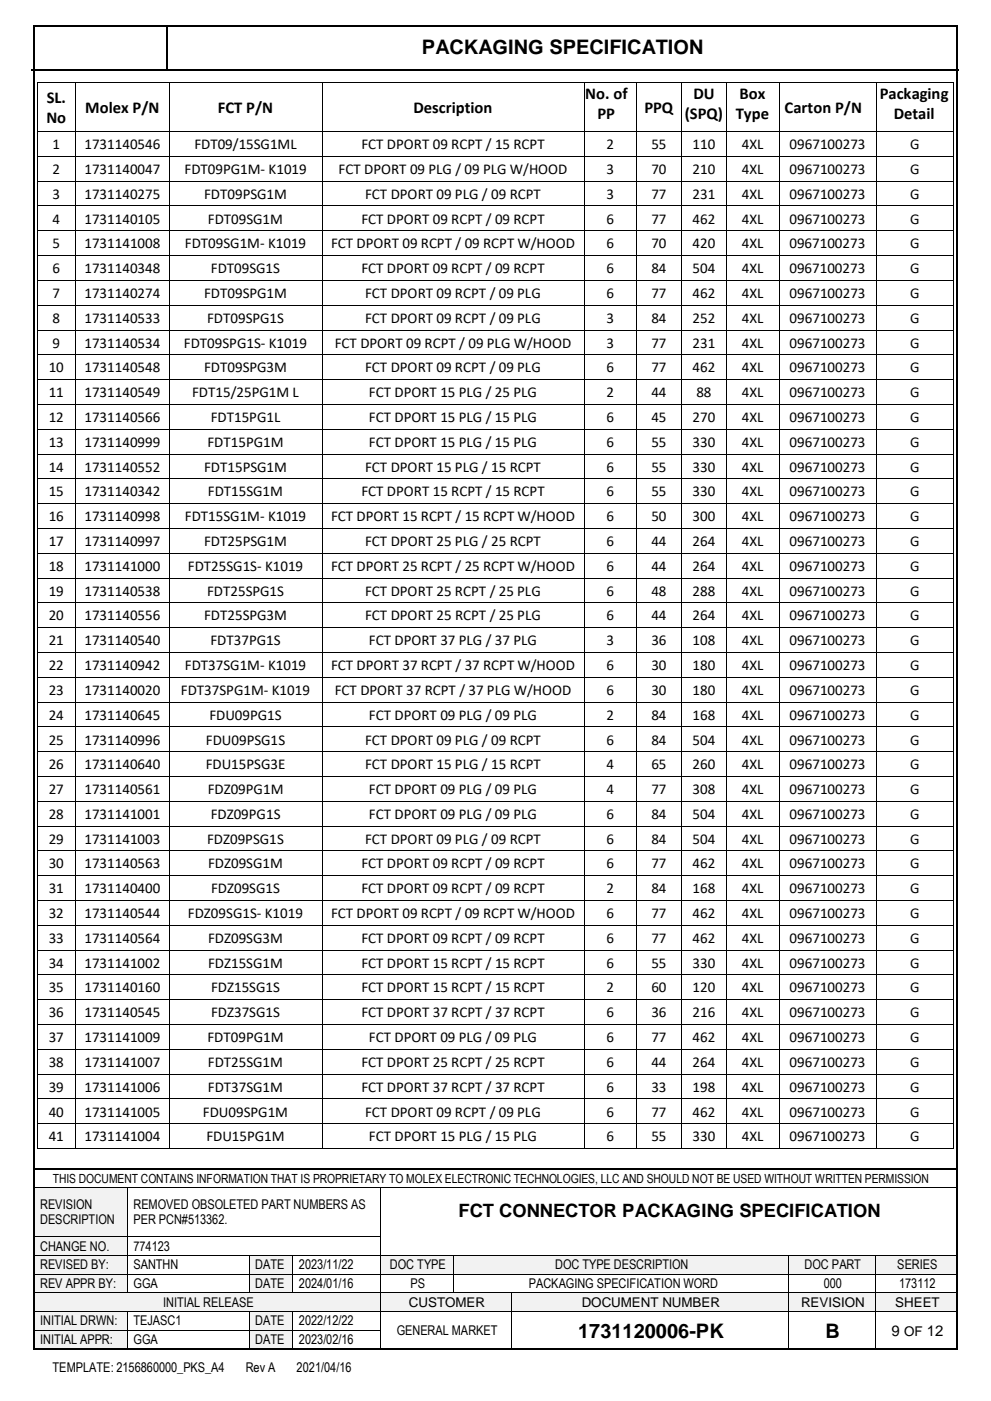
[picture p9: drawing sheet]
<svg xmlns="http://www.w3.org/2000/svg" width="210mm" height="297mm" viewBox="0 0 210 297" stroke-linecap="round" stroke-linejoin="round" font-family="sans-serif">
<defs><g id="words">
<g font-size="4.2">
<text x="89.4" y="11.5">PACKAGING SPECIFICATION</text>
<text x="122.5" y="283.5">1731120006-PK</text>
<text x="175" y="283.5">B</text>
</g>
<text font-size="3.9" x="97.2" y="258">FCT CONNECTOR PACKAGING SPECIFICATION</text>
<g font-size="3.5">
<text x="9.9" y="21.8">SL.</text>
<text x="18.1" y="24">Molex P/N</text>
<text x="46.2" y="24">FCT P/N</text>
<text x="87.6" y="24">Description</text>
<text x="124.1" y="21">No. of</text>
<text x="136.6" y="24">PPQ</text>
<text x="147" y="21">DU</text>
<text x="156.8" y="21">Box</text>
<text x="166.3" y="24">Carton P/N</text>
<text x="186.5" y="21">Packaging</text>
<text x="9.8" y="26.1">No</text>
<text x="126.6" y="25.3">PP</text>
<text x="145.1" y="25.3">(SPQ)</text>
<text x="155.9" y="25.3">Type</text>
<text x="189.4" y="25.3">Detail</text>
</g>
<g font-size="3.2">
<text x="11.1" y="31.6">1</text>
<text x="17.9" y="31.6">1731140546</text>
<text x="41.2" y="31.6">FDT09/15SG1ML</text>
<text x="76.6" y="31.6">FCT DPORT 09 RCPT / 15 RCPT</text>
<text x="128.6" y="31.6">2</text>
<text x="138.1" y="31.6">55</text>
<text x="146.8" y="31.6">110</text>
<text x="157.3" y="31.6">4XL</text>
<text x="167.4" y="31.6">0967100273</text>
<text x="192.9" y="31.6">G</text>
<text x="11.1" y="36.9">2</text>
<text x="17.9" y="36.9">1731140047</text>
<text x="39.1" y="36.9">FDT09PG1M- K1019</text>
<text x="71.8" y="36.9">FCT DPORT 09 PLG / 09 PLG W/HOOD</text>
<text x="128.6" y="36.9">3</text>
<text x="138.1" y="36.9">70</text>
<text x="146.8" y="36.9">210</text>
<text x="157.3" y="36.9">4XL</text>
<text x="167.4" y="36.9">0967100273</text>
<text x="192.9" y="36.9">G</text>
<text x="11.1" y="42.1">3</text>
<text x="11.1" y="47.4">4</text>
<text x="17.9" y="42.1">1731140275</text>
<text x="17.9" y="47.4">1731140105</text>
<text x="43.3" y="42.1">FDT09PSG1M</text>
<text x="44.1" y="47.4">FDT09SG1M</text>
<text x="76.6" y="47.4">FCT DPORT 09 RCPT / 09 RCPT</text>
<text x="77.4" y="42.1">FCT DPORT 09 PLG / 09 RCPT</text>
<text x="128.6" y="42.1">3</text>
<text x="128.6" y="47.4">6</text>
<text x="138.1" y="42.1">77</text>
<text x="138.1" y="47.4">77</text>
<text x="146.8" y="42.1">231</text>
<text x="146.8" y="47.4">462</text>
<text x="157.3" y="42.1">4XL</text>
<text x="157.3" y="47.4">4XL</text>
<text x="167.4" y="42.1">0967100273</text>
<text x="167.4" y="47.4">0967100273</text>
<text x="192.9" y="42.1">G</text>
<text x="192.9" y="47.4">G</text>
<text x="11.1" y="52.6">5</text>
<text x="17.9" y="52.6">1731141008</text>
<text x="39.2" y="52.6">FDT09SG1M- K1019</text>
<text x="70.2" y="52.6">FCT DPORT 09 RCPT / 09 RCPT W/HOOD</text>
<text x="128.6" y="52.6">6</text>
<text x="138.1" y="52.6">70</text>
<text x="146.8" y="52.6">420</text>
<text x="157.3" y="52.6">4XL</text>
<text x="167.3" y="52.6">0967100273</text>
<text x="192.9" y="52.6">G</text>
<text x="11.1" y="57.9">6</text>
<text x="17.9" y="57.9">1731140348</text>
<text x="44.7" y="57.9">FDT09SG1S</text>
<text x="76.6" y="57.9">FCT DPORT 09 RCPT / 09 RCPT</text>
<text x="128.6" y="57.9">6</text>
<text x="138.1" y="57.9">84</text>
<text x="146.8" y="57.9">504</text>
<text x="157.3" y="57.9">4XL</text>
<text x="167.3" y="57.9">0967100273</text>
<text x="192.9" y="57.9">G</text>
<text x="11.1" y="63.2">7</text>
<text x="17.9" y="63.2">1731140274</text>
<text x="43.3" y="63.2">FDT09SPG1M</text>
<text x="77.4" y="63.2">FCT DPORT 09 RCPT / 09 PLG</text>
<text x="128.6" y="63.2">6</text>
<text x="138.1" y="63.2">77</text>
<text x="146.8" y="63.2">462</text>
<text x="157.3" y="63.2">4XL</text>
<text x="167.4" y="63.2">0967100273</text>
<text x="192.9" y="63.2">G</text>
<text x="11.1" y="68.4">8</text>
<text x="17.9" y="68.4">1731140533</text>
<text x="43.9" y="68.4">FDT09SPG1S</text>
<text x="77.4" y="68.4">FCT DPORT 09 RCPT / 09 PLG</text>
<text x="128.6" y="68.4">3</text>
<text x="138.1" y="68.4">84</text>
<text x="146.8" y="68.4">252</text>
<text x="157.3" y="68.4">4XL</text>
<text x="167.4" y="68.4">0967100273</text>
<text x="192.9" y="68.4">G</text>
<text x="11.1" y="73.7">9</text>
<text x="17.9" y="73.7">1731140534</text>
<text x="39" y="73.7">FDT09SPG1S- K1019</text>
<text x="71" y="73.7">FCT DPORT 09 RCPT / 09 PLG W/HOOD</text>
<text x="128.6" y="73.7">3</text>
<text x="138.1" y="73.7">77</text>
<text x="146.8" y="73.7">231</text>
<text x="157.3" y="73.7">4XL</text>
<text x="167.4" y="73.7">0967100273</text>
<text x="192.9" y="73.7">G</text>
<text x="10.3" y="78.9">10</text>
<text x="17.9" y="78.9">1731140548</text>
<text x="43.3" y="78.9">FDT09SPG3M</text>
<text x="77.4" y="78.9">FCT DPORT 09 RCPT / 09 PLG</text>
<text x="128.6" y="78.9">6</text>
<text x="138.1" y="78.9">77</text>
<text x="146.8" y="78.9">462</text>
<text x="157.3" y="78.9">4XL</text>
<text x="167.4" y="78.9">0967100273</text>
<text x="192.9" y="78.9">G</text>
<text x="10.3" y="84.2">11</text>
<text x="10.3" y="89.4">12</text>
<text x="17.9" y="84.2">1731140549</text>
<text x="17.9" y="89.4">1731140566</text>
<text x="40.7" y="84.2">FDT15/25PG1M L</text>
<text x="44.7" y="89.4">FDT15PG1L</text>
<text x="78.2" y="84.2">FCT DPORT 15 PLG / 25 PLG</text>
<text x="78.2" y="89.4">FCT DPORT 15 PLG / 15 PLG</text>
<text x="128.6" y="84.2">2</text>
<text x="128.6" y="89.4">6</text>
<text x="138.1" y="84.2">44</text>
<text x="138.1" y="89.4">45</text>
<text x="146.8" y="89.4">270</text>
<text x="147.6" y="84.2">88</text>
<text x="157.3" y="84.2">4XL</text>
<text x="157.3" y="89.4">4XL</text>
<text x="167.4" y="84.2">0967100273</text>
<text x="167.4" y="89.4">0967100273</text>
<text x="192.9" y="84.2">G</text>
<text x="192.9" y="89.4">G</text>
<text x="10.3" y="94.7">13</text>
<text x="17.9" y="94.7">1731140999</text>
<text x="44" y="94.7">FDT15PG1M</text>
<text x="78.2" y="94.7">FCT DPORT 15 PLG / 15 PLG</text>
<text x="128.6" y="94.7">6</text>
<text x="138.1" y="94.7">55</text>
<text x="146.8" y="94.7">330</text>
<text x="157.3" y="94.7">4XL</text>
<text x="167.4" y="94.7">0967100273</text>
<text x="192.9" y="94.7">G</text>
<text x="10.3" y="100">14</text>
<text x="17.9" y="100">1731140552</text>
<text x="43.3" y="100">FDT15PSG1M</text>
<text x="77.4" y="100">FCT DPORT 15 PLG / 15 RCPT</text>
<text x="128.6" y="100">6</text>
<text x="138.1" y="100">55</text>
<text x="146.8" y="100">330</text>
<text x="157.3" y="100">4XL</text>
<text x="167.4" y="100">0967100273</text>
<text x="192.9" y="100">G</text>
<text x="10.3" y="105.2">15</text>
<text x="17.9" y="105.2">1731140342</text>
<text x="44.1" y="105.2">FDT15SG1M</text>
<text x="76.6" y="105.2">FCT DPORT 15 RCPT / 15 RCPT</text>
<text x="128.6" y="105.2">6</text>
<text x="138.1" y="105.2">55</text>
<text x="146.8" y="105.2">330</text>
<text x="157.3" y="105.2">4XL</text>
<text x="167.4" y="105.2">0967100273</text>
<text x="192.9" y="105.2">G</text>
<text x="10.3" y="110.5">16</text>
<text x="17.9" y="110.5">1731140998</text>
<text x="39.2" y="110.5">FDT15SG1M- K1019</text>
<text x="70.2" y="110.5">FCT DPORT 15 RCPT / 15 RCPT W/HOOD</text>
<text x="128.6" y="110.5">6</text>
<text x="138.1" y="110.5">50</text>
<text x="146.8" y="110.5">300</text>
<text x="157.3" y="110.5">4XL</text>
<text x="167.4" y="110.5">0967100273</text>
<text x="192.9" y="110.5">G</text>
<text x="10.3" y="115.7">17</text>
<text x="17.9" y="115.7">1731140997</text>
<text x="43.3" y="115.7">FDT25PSG1M</text>
<text x="77.4" y="115.7">FCT DPORT 25 PLG / 25 RCPT</text>
<text x="128.6" y="115.7">6</text>
<text x="138.1" y="115.7">44</text>
<text x="146.8" y="115.7">264</text>
<text x="157.3" y="115.7">4XL</text>
<text x="167.4" y="115.7">0967100273</text>
<text x="192.9" y="115.7">G</text>
<text x="10.3" y="121">18</text>
<text x="17.9" y="121">1731141000</text>
<text x="39.8" y="121">FDT25SG1S- K1019</text>
<text x="70.2" y="121">FCT DPORT 25 RCPT / 25 RCPT W/HOOD</text>
<text x="128.6" y="121">6</text>
<text x="138.1" y="121">44</text>
<text x="146.8" y="121">264</text>
<text x="157.3" y="121">4XL</text>
<text x="167.4" y="121">0967100273</text>
<text x="192.9" y="121">G</text>
<text x="10.3" y="126.3">19</text>
<text x="10.3" y="131.5">20</text>
<text x="17.9" y="126.3">1731140538</text>
<text x="17.9" y="131.5">1731140556</text>
<text x="43.3" y="131.5">FDT25SPG3M</text>
<text x="43.9" y="126.3">FDT25SPG1S</text>
<text x="77.4" y="126.3">FCT DPORT 25 RCPT / 25 PLG</text>
<text x="77.4" y="131.5">FCT DPORT 25 RCPT / 25 PLG</text>
<text x="128.6" y="126.3">6</text>
<text x="128.6" y="131.5">6</text>
<text x="138.1" y="126.3">48</text>
<text x="138.1" y="131.5">44</text>
<text x="146.8" y="126.3">288</text>
<text x="146.8" y="131.5">264</text>
<text x="157.3" y="126.3">4XL</text>
<text x="157.3" y="131.5">4XL</text>
<text x="167.4" y="126.3">0967100273</text>
<text x="167.4" y="131.5">0967100273</text>
<text x="192.9" y="126.3">G</text>
<text x="192.9" y="131.5">G</text>
<text x="10.3" y="136.8">21</text>
<text x="17.9" y="136.8">1731140540</text>
<text x="44.6" y="136.8">FDT37PG1S</text>
<text x="78.2" y="136.8">FCT DPORT 37 PLG / 37 PLG</text>
<text x="128.6" y="136.8">3</text>
<text x="138.1" y="136.8">36</text>
<text x="146.8" y="136.8">108</text>
<text x="157.3" y="136.8">4XL</text>
<text x="167.4" y="136.8">0967100273</text>
<text x="192.9" y="136.8">G</text>
<text x="10.3" y="142">22</text>
<text x="17.9" y="142">1731140942</text>
<text x="39.2" y="142">FDT37SG1M- K1019</text>
<text x="70.2" y="142">FCT DPORT 37 RCPT / 37 RCPT W/HOOD</text>
<text x="128.6" y="142">6</text>
<text x="138.1" y="142">30</text>
<text x="146.8" y="142">180</text>
<text x="157.3" y="142">4XL</text>
<text x="167.4" y="142">0967100273</text>
<text x="192.9" y="142">G</text>
<text x="10.3" y="147.3">23</text>
<text x="17.9" y="147.3">1731140020</text>
<text x="38.4" y="147.3">FDT37SPG1M- K1019</text>
<text x="71" y="147.3">FCT DPORT 37 RCPT / 37 PLG W/HOOD</text>
<text x="128.6" y="147.3">6</text>
<text x="138.1" y="147.3">30</text>
<text x="146.8" y="147.3">180</text>
<text x="157.3" y="147.3">4XL</text>
<text x="167.4" y="147.3">0967100273</text>
<text x="192.9" y="147.3">G</text>
<text x="10.3" y="152.5">24</text>
<text x="17.9" y="152.5">1731140645</text>
<text x="44.4" y="152.5">FDU09PG1S</text>
<text x="78.2" y="152.5">FCT DPORT 09 PLG / 09 PLG</text>
<text x="128.6" y="152.5">2</text>
<text x="138.1" y="152.5">84</text>
<text x="146.8" y="152.5">168</text>
<text x="157.3" y="152.5">4XL</text>
<text x="167.4" y="152.5">0967100273</text>
<text x="192.9" y="152.5">G</text>
<text x="10.3" y="157.8">25</text>
<text x="17.9" y="157.8">1731140996</text>
<text x="43.7" y="157.8">FDU09PSG1S</text>
<text x="77.4" y="157.8">FCT DPORT 09 PLG / 09 RCPT</text>
<text x="128.6" y="157.8">6</text>
<text x="138.1" y="157.8">84</text>
<text x="146.8" y="157.8">504</text>
<text x="157.3" y="157.8">4XL</text>
<text x="167.4" y="157.8">0967100273</text>
<text x="192.9" y="157.8">G</text>
<text x="10.3" y="163.1">26</text>
<text x="17.9" y="163.1">1731140640</text>
<text x="43.6" y="163.1">FDU15PSG3E</text>
<text x="77.4" y="163.1">FCT DPORT 15 PLG / 15 RCPT</text>
<text x="128.6" y="163.1">4</text>
<text x="138.1" y="163.1">65</text>
<text x="146.8" y="163.1">260</text>
<text x="157.3" y="163.1">4XL</text>
<text x="167.4" y="163.1">0967100273</text>
<text x="192.9" y="163.1">G</text>
<text x="10.3" y="168.3">27</text>
<text x="10.3" y="173.5">28</text>
<text x="17.9" y="168.3">1731140561</text>
<text x="17.9" y="173.5">1731141001</text>
<text x="44" y="168.3">FDZ09PG1M</text>
<text x="44.7" y="173.5">FDZ09PG1S</text>
<text x="78.2" y="168.3">FCT DPORT 09 PLG / 09 PLG</text>
<text x="78.2" y="173.5">FCT DPORT 09 PLG / 09 PLG</text>
<text x="128.6" y="168.3">4</text>
<text x="128.6" y="173.5">6</text>
<text x="138.1" y="168.3">77</text>
<text x="138.1" y="173.5">84</text>
<text x="146.8" y="168.3">308</text>
<text x="146.8" y="173.5">504</text>
<text x="157.3" y="168.3">4XL</text>
<text x="157.3" y="173.5">4XL</text>
<text x="167.4" y="168.3">0967100273</text>
<text x="167.4" y="173.5">0967100273</text>
<text x="192.9" y="168.3">G</text>
<text x="192.9" y="173.5">G</text>
<text x="10.3" y="178.8">29</text>
<text x="17.9" y="178.8">1731141003</text>
<text x="43.9" y="178.8">FDZ09PSG1S</text>
<text x="77.4" y="178.8">FCT DPORT 09 PLG / 09 RCPT</text>
<text x="128.6" y="178.8">6</text>
<text x="138.1" y="178.8">84</text>
<text x="146.8" y="178.8">504</text>
<text x="157.3" y="178.8">4XL</text>
<text x="167.4" y="178.8">0967100273</text>
<text x="192.9" y="178.8">G</text>
<text x="10.3" y="184">30</text>
<text x="17.9" y="184">1731140563</text>
<text x="44.1" y="184">FDZ09SG1M</text>
<text x="76.6" y="184">FCT DPORT 09 RCPT / 09 RCPT</text>
<text x="128.6" y="184">6</text>
<text x="138.1" y="184">77</text>
<text x="146.8" y="184">462</text>
<text x="157.3" y="184">4XL</text>
<text x="167.4" y="184">0967100273</text>
<text x="192.9" y="184">G</text>
<text x="10.3" y="189.3">31</text>
<text x="17.9" y="189.3">1731140400</text>
<text x="44.8" y="189.3">FDZ09SG1S</text>
<text x="76.6" y="189.3">FCT DPORT 09 RCPT / 09 RCPT</text>
<text x="128.6" y="189.3">2</text>
<text x="138.1" y="189.3">84</text>
<text x="146.8" y="189.3">168</text>
<text x="157.3" y="189.3">4XL</text>
<text x="167.4" y="189.3">0967100273</text>
<text x="192.9" y="189.3">G</text>
<text x="10.3" y="194.6">32</text>
<text x="17.9" y="194.6">1731140544</text>
<text x="39.8" y="194.6">FDZ09SG1S- K1019</text>
<text x="70.2" y="194.6">FCT DPORT 09 RCPT / 09 RCPT W/HOOD</text>
<text x="128.6" y="194.6">6</text>
<text x="138.1" y="194.6">77</text>
<text x="146.8" y="194.6">462</text>
<text x="157.3" y="194.6">4XL</text>
<text x="167.4" y="194.6">0967100273</text>
<text x="192.9" y="194.6">G</text>
<text x="10.3" y="199.8">33</text>
<text x="17.9" y="199.8">1731140564</text>
<text x="44.1" y="199.8">FDZ09SG3M</text>
<text x="76.6" y="199.8">FCT DPORT 09 RCPT / 09 RCPT</text>
<text x="128.6" y="199.8">6</text>
<text x="138.1" y="199.8">77</text>
<text x="146.8" y="199.8">462</text>
<text x="157.3" y="199.8">4XL</text>
<text x="167.4" y="199.8">0967100273</text>
<text x="192.9" y="199.8">G</text>
<text x="10.3" y="205.1">34</text>
<text x="17.9" y="205.1">1731141002</text>
<text x="44.1" y="205.1">FDZ15SG1M</text>
<text x="76.6" y="205.1">FCT DPORT 15 RCPT / 15 RCPT</text>
<text x="128.6" y="205.1">6</text>
<text x="138.1" y="205.1">55</text>
<text x="146.8" y="205.1">330</text>
<text x="157.3" y="205.1">4XL</text>
<text x="167.4" y="205.1">0967100273</text>
<text x="192.9" y="205.1">G</text>
<text x="10.3" y="210.3">35</text>
<text x="10.3" y="215.6">36</text>
<text x="17.9" y="210.3">1731140160</text>
<text x="17.9" y="215.6">1731140545</text>
<text x="44.8" y="210.3">FDZ15SG1S</text>
<text x="44.8" y="215.6">FDZ37SG1S</text>
<text x="76.6" y="210.3">FCT DPORT 15 RCPT / 15 RCPT</text>
<text x="76.6" y="215.6">FCT DPORT 37 RCPT / 37 RCPT</text>
<text x="128.6" y="210.3">2</text>
<text x="128.6" y="215.6">6</text>
<text x="138.1" y="210.3">60</text>
<text x="138.1" y="215.6">36</text>
<text x="146.8" y="210.3">120</text>
<text x="146.8" y="215.6">216</text>
<text x="157.3" y="210.3">4XL</text>
<text x="157.3" y="215.6">4XL</text>
<text x="167.4" y="210.3">0967100273</text>
<text x="167.4" y="215.6">0967100273</text>
<text x="192.9" y="210.3">G</text>
<text x="192.9" y="215.6">G</text>
<text x="10.3" y="220.9">37</text>
<text x="17.9" y="220.9">1731141009</text>
<text x="44" y="220.9">FDT09PG1M</text>
<text x="78.2" y="220.9">FCT DPORT 09 PLG / 09 PLG</text>
<text x="128.6" y="220.9">6</text>
<text x="138.1" y="220.9">77</text>
<text x="146.8" y="220.9">462</text>
<text x="157.3" y="220.9">4XL</text>
<text x="167.4" y="220.9">0967100273</text>
<text x="192.9" y="220.9">G</text>
<text x="10.3" y="226.1">38</text>
<text x="17.9" y="226.1">1731141007</text>
<text x="44.1" y="226.1">FDT25SG1M</text>
<text x="76.6" y="226.1">FCT DPORT 25 RCPT / 25 RCPT</text>
<text x="128.6" y="226.1">6</text>
<text x="138.1" y="226.1">44</text>
<text x="146.8" y="226.1">264</text>
<text x="157.3" y="226.1">4XL</text>
<text x="167.4" y="226.1">0967100273</text>
<text x="192.9" y="226.1">G</text>
<text x="10.3" y="231.4">39</text>
<text x="17.9" y="231.4">1731141006</text>
<text x="44.1" y="231.4">FDT37SG1M</text>
<text x="76.6" y="231.4">FCT DPORT 37 RCPT / 37 RCPT</text>
<text x="128.6" y="231.4">6</text>
<text x="138.1" y="231.4">33</text>
<text x="146.8" y="231.4">198</text>
<text x="157.3" y="231.4">4XL</text>
<text x="167.4" y="231.4">0967100273</text>
<text x="192.9" y="231.4">G</text>
<text x="10.3" y="236.6">40</text>
<text x="17.9" y="236.6">1731141005</text>
<text x="43" y="236.6">FDU09SPG1M</text>
<text x="77.4" y="236.6">FCT DPORT 09 RCPT / 09 PLG</text>
<text x="128.6" y="236.6">6</text>
<text x="138.1" y="236.6">77</text>
<text x="146.8" y="236.6">462</text>
<text x="157.3" y="236.6">4XL</text>
<text x="167.4" y="236.6">0967100273</text>
<text x="192.9" y="236.6">G</text>
<text x="10.3" y="241.9">41</text>
<text x="17.9" y="241.9">1731141004</text>
<text x="43.7" y="241.9">FDU15PG1M</text>
<text x="78.2" y="241.9">FCT DPORT 15 PLG / 15 PLG</text>
<text x="128.6" y="241.9">6</text>
<text x="138.1" y="241.9">55</text>
<text x="146.8" y="241.9">330</text>
<text x="157.3" y="241.9">4XL</text>
<text x="167.4" y="241.9">0967100273</text>
<text x="192.9" y="241.9">G</text>
<text x="189" y="283.2">9 OF 12</text>
</g>
<g font-size="2.8">
<text x="8.5" y="256.2">REVISION</text>
<text x="28.3" y="256.2">REMOVED OBSOLETED PART NUMBERS AS</text>
<text x="8.5" y="259.5">DESCRIPTION</text>
<text x="28.3" y="259.5">PER PCN#513362.</text>
<text x="8.5" y="265.1">CHANGE NO.</text>
<text x="8.5" y="269">REVISED BY:</text>
<text x="28.3" y="265.1">774123</text>
<text x="28.3" y="269">SANTHN</text>
<text x="54.1" y="269">DATE</text>
<text x="63.3" y="269">2023/11/22</text>
<text x="82.7" y="269">DOC TYPE</text>
<text x="117.7" y="269">DOC TYPE DESCRIPTION</text>
<text x="170.6" y="269">DOC PART</text>
<text x="190.2" y="269">SERIES</text>
<text x="8.5" y="273">REV APPR BY:</text>
<text x="28.3" y="273">GGA</text>
<text x="54.1" y="273">DATE</text>
<text x="63.3" y="273">2024/01/16</text>
<text x="87" y="273">PS</text>
<text x="112.1" y="273">PACKAGING SPECIFICATION WORD</text>
<text x="174.6" y="273">000</text>
<text x="190.6" y="273">173112</text>
<text x="8.5" y="280.9">INITIAL DRWN:</text>
<text x="28.3" y="280.9">TEJASC1</text>
<text x="34.6" y="276.9">INITIAL RELEASE</text>
<text x="54.1" y="280.9">DATE</text>
<text x="63.3" y="280.9">2022/12/22</text>
<text x="86.7" y="276.9">CUSTOMER</text>
<text x="123.3" y="276.9">DOCUMENT NUMBER</text>
<text x="169.8" y="276.9">REVISION</text>
<text x="189.7" y="276.9">SHEET</text>
<text x="8.5" y="284.9">INITIAL APPR:</text>
<text x="28.3" y="284.9">GGA</text>
<text x="54.1" y="284.9">DATE</text>
<text x="63.3" y="284.9">2023/02/16</text>
<text x="84.1" y="283">GENERAL MARKET</text>
<text x="11.1" y="290.7">TEMPLATE: 2156860000_PKS_A4</text>
<text x="52.1" y="290.7">Rev A</text>
<text x="62.9" y="290.7">2021/04/16</text>
</g>
<text font-size="2.7" x="11.2" y="250.7">THIS DOCUMENT CONTAINS INFORMATION THAT IS PROPRIETARY TO MOLEX ELECTRONIC TECHNOLOGIES, LLC AND SHOULD NOT BE USED WITHOUT WRITTEN PERMISSION</text>
</g></defs>
<g fill="#000">
<path d="M35.2 5.3h.3v.3h-.3z" fill-rule="evenodd"/>
<path d="M35.2 14.6h.3v.4h-.3z" fill-rule="evenodd"/>
</g>
<path d="M6.7 14.8h28.5M35.4 5.6v9M35.5 14.8h167.7M7.2 247.8h195.7" fill="none" stroke="#000" stroke-width=".34"/>
<g fill="#f2f2f2">
<path d="M7.2 251.8h19.7v10.2h-19.7z" fill-rule="evenodd"/>
<path d="M8.5 253.7h17.8v3.2h-17.8z" fill-rule="evenodd"/>
<path d="M8.5 256.9h17.8v3.2h-17.8z" fill-rule="evenodd"/>
</g>
<path d="M7.2 251.6h19.7M27 251.7v10.3M27.1 251.6h53.5M80.7 251.7v10.3M80.7 251.6h122.2" fill="none" stroke="#000" stroke-width=".21"/>
<g fill="#000">
<path d="M26.9 251.5h.2v.2h-.2z" fill-rule="evenodd"/>
<path d="M80.6 251.5h.1v.2h-.1z" fill-rule="evenodd"/>
</g>
<g fill="#f2f2f2">
<path d="M7.2 262.3h19.7v3.7h-19.7z" fill-rule="evenodd"/>
<path d="M8.5 262.5h17.8v3.2h-17.8z" fill-rule="evenodd"/>
</g>
<path d="M7.2 262.1h19.7M27 262.2v3.8M27.1 262.1h53.5M80.7 262.2v3.8" fill="none" stroke="#000" stroke-width=".21"/>
<g fill="#000">
<path d="M26.9 262h.2v.2h-.2z" fill-rule="evenodd"/>
<path d="M80.6 262h.1v.2h-.1z" fill-rule="evenodd"/>
</g>
<g fill="#f2f2f2">
<path d="M7.2 266.2h19.7v3.8h-19.7z" fill-rule="evenodd"/>
<path d="M8.5 266.4h17.8v3.3h-17.8z" fill-rule="evenodd"/>
</g>
<g fill="#fff">
<path d="M27.1 266.2h25.7v3.8h-25.7z" fill-rule="evenodd"/>
<path d="M28.3 266.4h23.8v3.3h-23.8z" fill-rule="evenodd"/>
</g>
<g fill="#f2f2f2">
<path d="M52.9 266.2h9.1v3.8h-9.1z" fill-rule="evenodd"/>
<path d="M54.1 266.4h7.2v3.3h-7.2z" fill-rule="evenodd"/>
<path d="M80.7 266.2h15.2v3.8h-15.2z" fill-rule="evenodd"/>
<path d="M81.9 266.4h13.4v3.3h-13.4z" fill-rule="evenodd"/>
<path d="M96.2 266.2h70.8v3.8h-70.8z" fill-rule="evenodd"/>
<path d="M97.3 266.4h69v3.3h-69z" fill-rule="evenodd"/>
<path d="M167.1 266.2h18.4v3.8h-18.4z" fill-rule="evenodd"/>
<path d="M168.3 266.4h16.5v3.3h-16.5z" fill-rule="evenodd"/>
<path d="M185.6 266.2h17.3v3.8h-17.3z" fill-rule="evenodd"/>
<path d="M186.8 266.4h15.3v3.3h-15.3z" fill-rule="evenodd"/>
</g>
<g fill="none" stroke="#000" stroke-width=".21">
<path d="M7.2 266.1h19.7M27 266.2v3.8M27.1 266.1h25.7M52.8 266.2v3.8M52.9 266.1h9.1M62.1 266.2v3.8M62.2 266.1h18.4M80.7 266.2v3.8M80.7 266.1h15.3M96.1 266.2v3.8M96.2 266.1h70.8M167.1 266.2v3.8"/>
<path d="M167.2 266.1h18.3M185.6 266.2v3.8M185.7 266.1h17.2"/>
</g>
<g fill="#000">
<path d="M26.9 266h.2v.2h-.2z" fill-rule="evenodd"/>
<path d="M52.8 266h.1v.2h-.1z" fill-rule="evenodd"/>
<path d="M62 266h.2v.2h-.2z" fill-rule="evenodd"/>
<path d="M80.6 266h.1v.2h-.1z" fill-rule="evenodd"/>
<path d="M96 266h.2v.2h-.2z" fill-rule="evenodd"/>
<path d="M167 266h.2v.2h-.2z" fill-rule="evenodd"/>
<path d="M185.5 266h.2v.2h-.2z" fill-rule="evenodd"/>
</g>
<g fill="#f2f2f2">
<path d="M7.2 270.1h19.7v3.8h-19.7z" fill-rule="evenodd"/>
<path d="M8.5 270.4h17.8v3.2h-17.8z" fill-rule="evenodd"/>
</g>
<g fill="#fff">
<path d="M27.1 270.1h25.7v3.8h-25.7z" fill-rule="evenodd"/>
<path d="M28.3 270.4h23.8v3.2h-23.8z" fill-rule="evenodd"/>
</g>
<g fill="#f2f2f2">
<path d="M52.9 270.1h9.1v3.8h-9.1z" fill-rule="evenodd"/>
<path d="M54.1 270.4h7.2v3.2h-7.2z" fill-rule="evenodd"/>
</g>
<g fill="#fff">
<path d="M62.2 270.1h18.3v3.8h-18.3z" fill-rule="evenodd"/>
<path d="M63.3 270.4h16.6v3.2h-16.6z" fill-rule="evenodd"/>
</g>
<g fill="none" stroke="#000" stroke-width=".21">
<path d="M7.2 270h19.7M27 270.1v3.8M27.1 270h25.7M52.8 270.1v3.8M52.9 270h9.1M62.1 270.1v3.8M62.2 270h18.4M80.7 270.1v3.8M80.7 270h15.3M96.1 270.1v3.8M96.2 270h70.8M167.1 270.1v3.8"/>
<path d="M167.2 270h18.3M185.6 270.1v3.8M185.7 270h17.2"/>
</g>
<g fill="#000">
<path d="M26.9 270h.2v.1h-.2z" fill-rule="evenodd"/>
<path d="M52.8 270h.1v.1h-.1z" fill-rule="evenodd"/>
<path d="M62 270h.2v.1h-.2z" fill-rule="evenodd"/>
<path d="M80.6 270h.1v.1h-.1z" fill-rule="evenodd"/>
<path d="M96 270h.2v.1h-.2z" fill-rule="evenodd"/>
<path d="M167 270h.2v.1h-.2z" fill-rule="evenodd"/>
<path d="M185.5 270h.2v.1h-.2z" fill-rule="evenodd"/>
</g>
<g fill="#f2f2f2">
<path d="M7.2 274.1h73.3v3.8h-73.3z" fill-rule="evenodd"/>
<path d="M8.5 274.4h71.4v3.2h-71.4z" fill-rule="evenodd"/>
<path d="M80.7 274.1h27.6v3.8h-27.6z" fill-rule="evenodd"/>
<path d="M81.9 274.4h25.7v3.2h-25.7z" fill-rule="evenodd"/>
<path d="M108.5 274.1h58.5v3.8h-58.5z" fill-rule="evenodd"/>
<path d="M109.7 274.4h56.6v3.2h-56.6z" fill-rule="evenodd"/>
<path d="M167.1 274.1h18.4v3.8h-18.4z" fill-rule="evenodd"/>
<path d="M168.3 274.4h16.5v3.2h-16.5z" fill-rule="evenodd"/>
<path d="M185.6 274.1h17.3v3.8h-17.3z" fill-rule="evenodd"/>
<path d="M186.8 274.4h15.3v3.2h-15.3z" fill-rule="evenodd"/>
</g>
<g fill="none" stroke="#000" stroke-width=".21">
<path d="M7.2 274h19.7M27.1 274h25.7M52.9 274h9.1M62.2 274h18.4M80.7 274.1v3.8M80.7 274h15.3M96.2 274h12.2M108.4 274.1v3.8M108.5 274h58.5M167.1 274.1v3.8M167.2 274h18.3M185.6 274.1v3.8"/>
<path d="M185.7 274h17.2"/>
</g>
<g fill="#000">
<path d="M26.9 273.9h.2v.2h-.2z" fill-rule="evenodd"/>
<path d="M52.8 273.9h.1v.2h-.1z" fill-rule="evenodd"/>
<path d="M62 273.9h.2v.2h-.2z" fill-rule="evenodd"/>
<path d="M80.6 273.9h.1v.2h-.1z" fill-rule="evenodd"/>
<path d="M96 273.9h.2v.2h-.2z" fill-rule="evenodd"/>
<path d="M108.4 273.9h.1v.2h-.1z" fill-rule="evenodd"/>
<path d="M167 273.9h.2v.2h-.2z" fill-rule="evenodd"/>
<path d="M185.5 273.9h.2v.2h-.2z" fill-rule="evenodd"/>
</g>
<g fill="#f2f2f2">
<path d="M7.2 278h19.7v3.8h-19.7z" fill-rule="evenodd"/>
<path d="M8.5 278.3h17.8v3.3h-17.8z" fill-rule="evenodd"/>
<path d="M52.9 278h9.1v3.8h-9.1z" fill-rule="evenodd"/>
<path d="M54.1 278.3h7.2v3.3h-7.2z" fill-rule="evenodd"/>
</g>
<g fill="#fff">
<path d="M108.5 278h58.5v8h-58.5z" fill-rule="evenodd"/>
<path d="M109.7 279.6h56.6v4.9h-56.6z" fill-rule="evenodd"/>
<path d="M167.1 278h18.4v8h-18.4z" fill-rule="evenodd"/>
<path d="M168.3 279.6h16.5v4.9h-16.5z" fill-rule="evenodd"/>
<path d="M185.6 278h17.3v8h-17.3z" fill-rule="evenodd"/>
<path d="M186.8 280.2h15.3v3.6h-15.3z" fill-rule="evenodd"/>
</g>
<g fill="none" stroke="#000" stroke-width=".21">
<path d="M7.2 278h19.7M27 278v3.8M27.1 278h25.7M52.8 278v3.8M52.9 278h9.1M62.1 278v3.8M62.2 278h18.4M80.7 278v3.8M80.7 278h27.7M108.4 278v3.8M108.5 278h58.5M167.1 278v3.8"/>
<path d="M167.2 278h18.3M185.6 278v3.8M185.7 278h17.2"/>
</g>
<g fill="#000">
<path d="M26.9 277.9h.2v.1h-.2z" fill-rule="evenodd"/>
<path d="M52.8 277.9h.1v.1h-.1z" fill-rule="evenodd"/>
<path d="M62 277.9h.2v.1h-.2z" fill-rule="evenodd"/>
<path d="M80.6 277.9h.1v.1h-.1z" fill-rule="evenodd"/>
<path d="M108.4 277.9h.1v.1h-.1z" fill-rule="evenodd"/>
<path d="M167 277.9h.2v.1h-.2z" fill-rule="evenodd"/>
<path d="M185.5 277.9h.2v.1h-.2z" fill-rule="evenodd"/>
</g>
<g fill="#f2f2f2">
<path d="M7.2 282h19.7v4h-19.7z" fill-rule="evenodd"/>
<path d="M8.5 282.4h17.8v3.2h-17.8z" fill-rule="evenodd"/>
<path d="M52.9 282h9.1v4h-9.1z" fill-rule="evenodd"/>
<path d="M54.1 282.4h7.2v3.2h-7.2z" fill-rule="evenodd"/>
</g>
<g fill="none" stroke="#000" stroke-width=".21">
<path d="M8 17.7v10.1M8 17.6h7.9M16 17.7v10.1M16.1 17.6h19.7M35.9 17.7v10.1M36 17.6h32.2M68.3 17.7v10.1M68.4 17.6h55.4M123.8 17.7v10.1M123.9 17.6h11M135 17.7v10.1M135.1 17.6h9.3"/>
<path d="M144.5 17.7v10.1M144.6 17.6h9.4M154 17.7v10.1M154.1 17.6h11M165.1 17.7v10.1M165.2 17.6h20.5M185.8 17.7v10.1M185.9 17.6h16.1M202.1 17.7v10.1M8 28v5.1M8 33.2v5.1M8 38.5v5.1"/>
<path d="M8 27.9h7.9M8 33.2h7.9M8 38.4h7.9M16 28v5.1M16 33.2v5.1M16 38.5v5.1M16.1 27.9h19.7M16.1 33.2h19.7M16.1 38.4h19.7M35.9 28v5.1M35.9 33.2v5.1M35.9 38.5v5.1"/>
<path d="M36 27.9h32.2M36 33.2h32.2M36 38.4h32.2M68.3 28v5.1M68.3 33.2v5.1M68.3 38.5v5.1M68.4 27.9h55.4M68.4 33.2h55.4M68.4 38.4h55.4M123.8 28v5.1M123.8 33.2v5.1M123.8 38.5v5.1"/>
<path d="M123.9 27.9h11M123.9 33.2h11M123.9 38.4h11M135 28v5.1M135 33.2v5.1M135 38.5v5.1M135.1 27.9h9.3M135.1 33.2h9.3M135.1 38.4h9.3M144.5 28v5.1M144.5 33.2v5.1M144.5 38.5v5.1"/>
<path d="M144.6 27.9h9.4M144.6 33.2h9.4M144.6 38.4h9.4M154 28v5.1M154 33.2v5.1M154 38.5v5.1M154.1 27.9h11M154.1 33.2h11M154.1 38.4h11M165.1 28v5.1M165.1 33.2v5.1M165.1 38.5v5.1"/>
<path d="M165.2 27.9h20.5M165.2 33.2h20.5M165.2 38.4h20.5M185.8 28v5.1M185.8 33.2v5.1M185.8 38.5v5.1M185.9 27.9h16.1M185.9 33.2h16.1M185.9 38.4h16.1M202.1 28v5.1M202.1 33.2v5.1M202.1 38.5v5.1"/>
<path d="M8 43.7v5.1M8 49v5.1M8 54.2v5.2M8 59.5v5.1M8 43.7h7.9M8 48.9h7.9M8 54.2h7.9M8 59.4h7.9M16 43.7v5.1M16 49v5.1M16 54.2v5.2M16 59.5v5.1"/>
<path d="M16.1 43.7h19.7M16.1 48.9h19.7M16.1 54.2h19.7M16.1 59.4h19.7M35.9 43.7v5.1M35.9 49v5.1M35.9 54.2v5.2M35.9 59.5v5.1M36 43.7h32.2M36 48.9h32.2M36 54.2h32.2M36 59.4h32.2"/>
<path d="M68.3 43.7v5.1M68.3 49v5.1M68.3 54.2v5.2M68.3 59.5v5.1M68.4 43.7h55.4M68.4 48.9h55.4M68.4 54.2h55.4M68.4 59.4h55.4M123.8 43.7v5.1M123.8 49v5.1M123.8 54.2v5.2M123.8 59.5v5.1"/>
<path d="M123.9 43.7h11M123.9 48.9h11M123.9 54.2h11M123.9 59.4h11M135 43.7v5.1M135 49v5.1M135 54.2v5.2M135 59.5v5.1M135.1 43.7h9.3M135.1 48.9h9.3M135.1 54.2h9.3M135.1 59.4h9.3"/>
<path d="M144.5 43.7v5.1M144.5 49v5.1M144.5 54.2v5.2M144.5 59.5v5.1M144.6 43.7h9.4M144.6 48.9h9.4M144.6 54.2h9.4M144.6 59.4h9.4M154 43.7v5.1M154 49v5.1M154 54.2v5.2M154 59.5v5.1"/>
<path d="M154.1 43.7h11M154.1 48.9h11M154.1 54.2h11M154.1 59.4h11M165.1 43.7v5.1M165.1 49v5.1M165.1 54.2v5.2M165.1 59.5v5.1M165.2 43.7h20.5M165.2 48.9h20.5M165.2 54.2h20.5M165.2 59.4h20.5"/>
<path d="M185.8 43.7v5.1M185.8 49v5.1M185.8 54.2v5.2M185.8 59.5v5.1M185.9 43.7h16.1M185.9 48.9h16.1M185.9 54.2h16.1M185.9 59.4h16.1M202.1 43.7v5.1M202.1 49v5.1M202.1 54.2v5.2M202.1 59.5v5.1"/>
<path d="M8 64.8v5.1M8 70v5.1M8 75.3v5.1M8 64.7h7.9M8 69.9h7.9M8 75.2h7.9M16 64.8v5.1M16 70v5.1M16 75.3v5.1M16.1 64.7h19.7M16.1 69.9h19.7M16.1 75.2h19.7"/>
<path d="M35.9 64.8v5.1M35.9 70v5.1M35.9 75.3v5.1M36 64.7h32.2M36 69.9h32.2M36 75.2h32.2M68.3 64.8v5.1M68.3 70v5.1M68.3 75.3v5.1M68.4 64.7h55.4M68.4 69.9h55.4M68.4 75.2h55.4"/>
<path d="M123.8 64.8v5.1M123.8 70v5.1M123.8 75.3v5.1M123.9 64.7h11M123.9 69.9h11M123.9 75.2h11M135 64.8v5.1M135 70v5.1M135 75.3v5.1M135.1 64.7h9.3M135.1 69.9h9.3M135.1 75.2h9.3"/>
<path d="M144.5 64.8v5.1M144.5 70v5.1M144.5 75.3v5.1M144.6 64.7h9.4M144.6 69.9h9.4M144.6 75.2h9.4M154 64.8v5.1M154 70v5.1M154 75.3v5.1M154.1 64.7h11M154.1 69.9h11M154.1 75.2h11"/>
<path d="M165.1 64.8v5.1M165.1 70v5.1M165.1 75.3v5.1M165.2 64.7h20.5M165.2 69.9h20.5M165.2 75.2h20.5M185.8 64.8v5.1M185.8 70v5.1M185.8 75.3v5.1M185.9 64.7h16.1M185.9 69.9h16.1M185.9 75.2h16.1"/>
<path d="M202.1 64.8v5.1M202.1 70v5.1M202.1 75.3v5.1M8 80.5v5.1M8 85.8v5.1M8 91.1v5.1M8 96.3v5.1M8 80.4h7.9M8 85.7h7.9M8 91h7.9M8 96.2h7.9M16 80.5v5.1"/>
<path d="M16 85.8v5.1M16 91.1v5.1M16 96.3v5.1M16.1 80.4h19.7M16.1 85.7h19.7M16.1 91h19.7M16.1 96.2h19.7M35.9 80.5v5.1M35.9 85.8v5.1M35.9 91.1v5.1M35.9 96.3v5.1M36 80.4h32.2"/>
<path d="M36 85.7h32.2M36 91h32.2M36 96.2h32.2M68.3 80.5v5.1M68.3 85.8v5.1M68.3 91.1v5.1M68.3 96.3v5.1M68.4 80.4h55.4M68.4 85.7h55.4M68.4 91h55.4M68.4 96.2h55.4M123.8 80.5v5.1"/>
<path d="M123.8 85.8v5.1M123.8 91.1v5.1M123.8 96.3v5.1M123.9 80.4h11M123.9 85.7h11M123.9 91h11M123.9 96.2h11M135 80.5v5.1M135 85.8v5.1M135 91.1v5.1M135 96.3v5.1M135.1 80.4h9.3"/>
<path d="M135.1 85.7h9.3M135.1 91h9.3M135.1 96.2h9.3M144.5 80.5v5.1M144.5 85.8v5.1M144.5 91.1v5.1M144.5 96.3v5.1M144.6 80.4h9.4M144.6 85.7h9.4M144.6 91h9.4M144.6 96.2h9.4M154 80.5v5.1"/>
<path d="M154 85.8v5.1M154 91.1v5.1M154 96.3v5.1M154.1 80.4h11M154.1 85.7h11M154.1 91h11M154.1 96.2h11M165.1 80.5v5.1M165.1 85.8v5.1M165.1 91.1v5.1M165.1 96.3v5.1M165.2 80.4h20.5"/>
<path d="M165.2 85.7h20.5M165.2 91h20.5M165.2 96.2h20.5M185.8 80.5v5.1M185.8 85.8v5.1M185.8 91.1v5.1M185.8 96.3v5.1M185.9 80.4h16.1M185.9 85.7h16.1M185.9 91h16.1M185.9 96.2h16.1M202.1 80.5v5.1"/>
<path d="M202.1 85.8v5.1M202.1 91.1v5.1M202.1 96.3v5.1M8 101.6v5.1M8 106.8v5.1M8 112.1v5.1M8 117.3v5.1M8 101.5h7.9M8 106.7h7.9M8 112h7.9M8 117.2h7.9M16 101.6v5.1"/>
<path d="M16 106.8v5.1M16 112.1v5.1M16 117.3v5.1M16.1 101.5h19.7M16.1 106.7h19.7M16.1 112h19.7M16.1 117.2h19.7M35.9 101.6v5.1M35.9 106.8v5.1M35.9 112.1v5.1M35.9 117.3v5.1M36 101.5h32.2"/>
<path d="M36 106.7h32.2M36 112h32.2M36 117.2h32.2M68.3 101.6v5.1M68.3 106.8v5.1M68.3 112.1v5.1M68.3 117.3v5.1M68.4 101.5h55.4M68.4 106.7h55.4M68.4 112h55.4M68.4 117.2h55.4M123.8 101.6v5.1"/>
<path d="M123.8 106.8v5.1M123.8 112.1v5.1M123.8 117.3v5.1M123.9 101.5h11M123.9 106.7h11M123.9 112h11M123.9 117.2h11M135 101.6v5.1M135 106.8v5.1M135 112.1v5.1M135 117.3v5.1M135.1 101.5h9.3"/>
<path d="M135.1 106.7h9.3M135.1 112h9.3M135.1 117.2h9.3M144.5 101.6v5.1M144.5 106.8v5.1M144.5 112.1v5.1M144.5 117.3v5.1M144.6 101.5h9.4M144.6 106.7h9.4M144.6 112h9.4M144.6 117.2h9.4M154 101.6v5.1"/>
<path d="M154 106.8v5.1M154 112.1v5.1M154 117.3v5.1M154.1 101.5h11M154.1 106.7h11M154.1 112h11M154.1 117.2h11M165.1 101.6v5.1M165.1 106.8v5.1M165.1 112.1v5.1M165.1 117.3v5.1M165.2 101.5h20.5"/>
<path d="M165.2 106.7h20.5M165.2 112h20.5M165.2 117.2h20.5M185.8 101.6v5.1M185.8 106.8v5.1M185.8 112.1v5.1M185.8 117.3v5.1M185.9 101.5h16.1M185.9 106.7h16.1M185.9 112h16.1M185.9 117.2h16.1M202.1 101.6v5.1"/>
<path d="M202.1 106.8v5.1M202.1 112.1v5.1M202.1 117.3v5.1M8 122.6v5.1M8 127.9v5M8 133.1v5.1M8 138.4v5.1M8 122.5h7.9M8 127.8h7.9M8 133h7.9M8 138.3h7.9M16 122.6v5.1"/>
<path d="M16 127.9v5M16 133.1v5.1M16 138.4v5.1M16.1 122.5h19.7M16.1 127.8h19.7M16.1 133h19.7M16.1 138.3h19.7M35.9 122.6v5.1M35.9 127.9v5M35.9 133.1v5.1M35.9 138.4v5.1M36 122.5h32.2"/>
<path d="M36 127.8h32.2M36 133h32.2M36 138.3h32.2M68.3 122.6v5.1M68.3 127.9v5M68.3 133.1v5.1M68.3 138.4v5.1M68.4 122.5h55.4M68.4 127.8h55.4M68.4 133h55.4M68.4 138.3h55.4M123.8 122.6v5.1"/>
<path d="M123.8 127.9v5M123.8 133.1v5.1M123.8 138.4v5.1M123.9 122.5h11M123.9 127.8h11M123.9 133h11M123.9 138.3h11M135 122.6v5.1M135 127.9v5M135 133.1v5.1M135 138.4v5.1M135.1 122.5h9.3"/>
<path d="M135.1 127.8h9.3M135.1 133h9.3M135.1 138.3h9.3M144.5 122.6v5.1M144.5 127.9v5M144.5 133.1v5.1M144.5 138.4v5.1M144.6 122.5h9.4M144.6 127.8h9.4M144.6 133h9.4M144.6 138.3h9.4M154 122.6v5.1"/>
<path d="M154 127.9v5M154 133.1v5.1M154 138.4v5.1M154.1 122.5h11M154.1 127.8h11M154.1 133h11M154.1 138.3h11M165.1 122.6v5.1M165.1 127.9v5M165.1 133.1v5.1M165.1 138.4v5.1M165.2 122.5h20.5"/>
<path d="M165.2 127.8h20.5M165.2 133h20.5M165.2 138.3h20.5M185.8 122.6v5.1M185.8 127.9v5M185.8 133.1v5.1M185.8 138.4v5.1M185.9 122.5h16.1M185.9 127.8h16.1M185.9 133h16.1M185.9 138.3h16.1M202.1 122.6v5.1"/>
<path d="M202.1 127.9v5M202.1 133.1v5.1M202.1 138.4v5.1M8 143.6v5.1M8 148.9v5.1M8 154.2v5M8 159.4v5.1M8 143.5h7.9M8 148.8h7.9M8 154.1h7.9M8 159.3h7.9M16 143.6v5.1"/>
<path d="M16 148.9v5.1M16 154.2v5M16 159.4v5.1M16.1 143.5h19.7M16.1 148.8h19.7M16.1 154.1h19.7M16.1 159.3h19.7M35.9 143.6v5.1M35.9 148.9v5.1M35.9 154.2v5M35.9 159.4v5.1M36 143.5h32.2"/>
<path d="M36 148.8h32.2M36 154.1h32.2M36 159.3h32.2M68.3 143.6v5.1M68.3 148.9v5.1M68.3 154.2v5M68.3 159.4v5.1M68.4 143.5h55.4M68.4 148.8h55.4M68.4 154.1h55.4M68.4 159.3h55.4M123.8 143.6v5.1"/>
<path d="M123.8 148.9v5.1M123.8 154.2v5M123.8 159.4v5.1M123.9 143.5h11M123.9 148.8h11M123.9 154.1h11M123.9 159.3h11M135 143.6v5.1M135 148.9v5.1M135 154.2v5M135 159.4v5.1M135.1 143.5h9.3"/>
<path d="M135.1 148.8h9.3M135.1 154.1h9.3M135.1 159.3h9.3M144.5 143.6v5.1M144.5 148.9v5.1M144.5 154.2v5M144.5 159.4v5.1M144.6 143.5h9.4M144.6 148.8h9.4M144.6 154.1h9.4M144.6 159.3h9.4M154 143.6v5.1"/>
<path d="M154 148.9v5.1M154 154.2v5M154 159.4v5.1M154.1 143.5h11M154.1 148.8h11M154.1 154.1h11M154.1 159.3h11M165.1 143.6v5.1M165.1 148.9v5.1M165.1 154.2v5M165.1 159.4v5.1M165.2 143.5h20.5"/>
<path d="M165.2 148.8h20.5M165.2 154.1h20.5M165.2 159.3h20.5M185.8 143.6v5.1M185.8 148.9v5.1M185.8 154.2v5M185.8 159.4v5.1M185.9 143.5h16.1M185.9 148.8h16.1M185.9 154.1h16.1M185.9 159.3h16.1M202.1 143.6v5.1"/>
<path d="M202.1 148.9v5.1M202.1 154.2v5M202.1 159.4v5.1M8 164.7v5M8 169.9v5.1M8 175.2v5M8 164.6h7.9M8 169.8h7.9M8 175.1h7.9M16 164.7v5M16 169.9v5.1M16 175.2v5"/>
<path d="M16.1 164.6h19.7M16.1 169.8h19.7M16.1 175.1h19.7M35.9 164.7v5M35.9 169.9v5.1M35.9 175.2v5M36 164.6h32.2M36 169.8h32.2M36 175.1h32.2M68.3 164.7v5M68.3 169.9v5.1M68.3 175.2v5"/>
<path d="M68.4 164.6h55.4M68.4 169.8h55.4M68.4 175.1h55.4M123.8 164.7v5M123.8 169.9v5.1M123.8 175.2v5M123.9 164.6h11M123.9 169.8h11M123.9 175.1h11M135 164.7v5M135 169.9v5.1M135 175.2v5"/>
<path d="M135.1 164.6h9.3M135.1 169.8h9.3M135.1 175.1h9.3M144.5 164.7v5M144.5 169.9v5.1M144.5 175.2v5M144.6 164.6h9.4M144.6 169.8h9.4M144.6 175.1h9.4M154 164.7v5M154 169.9v5.1M154 175.2v5"/>
<path d="M154.1 164.6h11M154.1 169.8h11M154.1 175.1h11M165.1 164.7v5M165.1 169.9v5.1M165.1 175.2v5M165.2 164.6h20.5M165.2 169.8h20.5M165.2 175.1h20.5M185.8 164.7v5M185.8 169.9v5.1M185.8 175.2v5"/>
<path d="M185.9 164.6h16.1M185.9 169.8h16.1M185.9 175.1h16.1M202.1 164.7v5M202.1 169.9v5.1M202.1 175.2v5M8 180.4v5.1M8 185.7v5.1M8 191v5M8 196.2v5.1M8 180.3h7.9M8 185.6h7.9"/>
<path d="M8 190.9h7.9M8 196.1h7.9M16 180.4v5.1M16 185.7v5.1M16 191v5M16 196.2v5.1M16.1 180.3h19.7M16.1 185.6h19.7M16.1 190.9h19.7M16.1 196.1h19.7M35.9 180.4v5.1M35.9 185.7v5.1"/>
<path d="M35.9 191v5M35.9 196.2v5.1M36 180.3h32.2M36 185.6h32.2M36 190.9h32.2M36 196.1h32.2M68.3 180.4v5.1M68.3 185.7v5.1M68.3 191v5M68.3 196.2v5.1M68.4 180.3h55.4M68.4 185.6h55.4"/>
<path d="M68.4 190.9h55.4M68.4 196.1h55.4M123.8 180.4v5.1M123.8 185.7v5.1M123.8 191v5M123.8 196.2v5.1M123.9 180.3h11M123.9 185.6h11M123.9 190.9h11M123.9 196.1h11M135 180.4v5.1M135 185.7v5.1"/>
<path d="M135 191v5M135 196.2v5.1M135.1 180.3h9.3M135.1 185.6h9.3M135.1 190.9h9.3M135.1 196.1h9.3M144.5 180.4v5.1M144.5 185.7v5.1M144.5 191v5M144.5 196.2v5.1M144.6 180.3h9.4M144.6 185.6h9.4"/>
<path d="M144.6 190.9h9.4M144.6 196.1h9.4M154 180.4v5.1M154 185.7v5.1M154 191v5M154 196.2v5.1M154.1 180.3h11M154.1 185.6h11M154.1 190.9h11M154.1 196.1h11M165.1 180.4v5.1M165.1 185.7v5.1"/>
<path d="M165.1 191v5M165.1 196.2v5.1M165.2 180.3h20.5M165.2 185.6h20.5M165.2 190.9h20.5M165.2 196.1h20.5M185.8 180.4v5.1M185.8 185.7v5.1M185.8 191v5M185.8 196.2v5.1M185.9 180.3h16.1M185.9 185.6h16.1"/>
<path d="M185.9 190.9h16.1M185.9 196.1h16.1M202.1 180.4v5.1M202.1 185.7v5.1M202.1 191v5M202.1 196.2v5.1M8 201.5v5M8 206.7v5.1M8 212v5.1M8 217.2v5.1M8 201.4h7.9M8 206.6h7.9"/>
<path d="M8 211.9h7.9M8 217.2h7.9M16 201.5v5M16 206.7v5.1M16 212v5.1M16 217.2v5.1M16.1 201.4h19.7M16.1 206.6h19.7M16.1 211.9h19.7M16.1 217.2h19.7M35.9 201.5v5M35.9 206.7v5.1"/>
<path d="M35.9 212v5.1M35.9 217.2v5.1M36 201.4h32.2M36 206.6h32.2M36 211.9h32.2M36 217.2h32.2M68.3 201.5v5M68.3 206.7v5.1M68.3 212v5.1M68.3 217.2v5.1M68.4 201.4h55.4M68.4 206.6h55.4"/>
<path d="M68.4 211.9h55.4M68.4 217.2h55.4M123.8 201.5v5M123.8 206.7v5.1M123.8 212v5.1M123.8 217.2v5.1M123.9 201.4h11M123.9 206.6h11M123.9 211.9h11M123.9 217.2h11M135 201.5v5M135 206.7v5.1"/>
<path d="M135 212v5.1M135 217.2v5.1M135.1 201.4h9.3M135.1 206.6h9.3M135.1 211.9h9.3M135.1 217.2h9.3M144.5 201.5v5M144.5 206.7v5.1M144.5 212v5.1M144.5 217.2v5.1M144.6 201.4h9.4M144.6 206.6h9.4"/>
<path d="M144.6 211.9h9.4M144.6 217.2h9.4M154 201.5v5M154 206.7v5.1M154 212v5.1M154 217.2v5.1M154.1 201.4h11M154.1 206.6h11M154.1 211.9h11M154.1 217.2h11M165.1 201.5v5M165.1 206.7v5.1"/>
<path d="M165.1 212v5.1M165.1 217.2v5.1M165.2 201.4h20.5M165.2 206.6h20.5M165.2 211.9h20.5M165.2 217.2h20.5M185.8 201.5v5M185.8 206.7v5.1M185.8 212v5.1M185.8 217.2v5.1M185.9 201.4h16.1M185.9 206.6h16.1"/>
<path d="M185.9 211.9h16.1M185.9 217.2h16.1M202.1 201.5v5M202.1 206.7v5.1M202.1 212v5.1M202.1 217.2v5.1M8 222.5v5.1M8 227.7v5.1M8 233v5.1M8 238.2v5.2M8 222.4h7.9M8 227.7h7.9"/>
<path d="M8 232.9h7.9M8 238.2h7.9M16 222.5v5.1M16 227.7v5.1M16 233v5.1M16 238.2v5.2M16.1 222.4h19.7M16.1 227.7h19.7M16.1 232.9h19.7M16.1 238.2h19.7M35.9 222.5v5.1M35.9 227.7v5.1"/>
<path d="M35.9 233v5.1M35.9 238.2v5.2M36 222.4h32.2M36 227.7h32.2M36 232.9h32.2M36 238.2h32.2M68.3 222.5v5.1M68.3 227.7v5.1M68.3 233v5.1M68.3 238.2v5.2M68.4 222.4h55.4M68.4 227.7h55.4"/>
<path d="M68.4 232.9h55.4M68.4 238.2h55.4M123.8 222.5v5.1M123.8 227.7v5.1M123.8 233v5.1M123.8 238.2v5.2M123.9 222.4h11M123.9 227.7h11M123.9 232.9h11M123.9 238.2h11M135 222.5v5.1M135 227.7v5.1"/>
<path d="M135 233v5.1M135 238.2v5.2M135.1 222.4h9.3M135.1 227.7h9.3M135.1 232.9h9.3M135.1 238.2h9.3M144.5 222.5v5.1M144.5 227.7v5.1M144.5 233v5.1M144.5 238.2v5.2M144.6 222.4h9.4M144.6 227.7h9.4"/>
<path d="M144.6 232.9h9.4M144.6 238.2h9.4M154 222.5v5.1M154 227.7v5.1M154 233v5.1M154 238.2v5.2M154.1 222.4h11M154.1 227.7h11M154.1 232.9h11M154.1 238.2h11M165.1 222.5v5.1M165.1 227.7v5.1"/>
<path d="M165.1 233v5.1M165.1 238.2v5.2M165.2 222.4h20.5M165.2 227.7h20.5M165.2 232.9h20.5M165.2 238.2h20.5M185.8 222.5v5.1M185.8 227.7v5.1M185.8 233v5.1M185.8 238.2v5.2M185.9 222.4h16.1M185.9 227.7h16.1"/>
<path d="M185.9 232.9h16.1M185.9 238.2h16.1M202.1 222.5v5.1M202.1 227.7v5.1M202.1 233v5.1M202.1 238.2v5.2M8 243.5h7.9M16.1 243.5h19.7M36 243.5h32.2M68.4 243.5h55.4M123.9 243.5h11M135.1 243.5h9.3"/>
<path d="M144.6 243.5h9.4M154.1 243.5h11M165.2 243.5h20.5M185.9 243.5h16.1M7.2 281.9h19.7M7.2 286.1h19.7M27 282v4M27.1 281.9h25.7M27.1 286.1h25.7M52.8 282v4M52.9 281.9h9.1M52.9 286.1h9.1"/>
<path d="M62.1 282v4M62.2 281.9h18.4M62.2 286.1h18.4M80.7 282v4M80.7 286.1h27.7M108.4 282v4M108.5 286.1h58.5M167.1 282v4M167.2 286.1h18.3M185.6 282v4M185.7 286.1h17.2"/>
</g>
<g fill="#000">
<path d="M7 5.3h.4v.3h-.4z" fill-rule="evenodd"/>
<path d="M7 5.3h.4v.3h-.4z" fill-rule="evenodd"/>
<path d="M7.9 17.5h.1v.2h-.1z" fill-rule="evenodd"/>
<path d="M7.9 17.5h.1v.2h-.1z" fill-rule="evenodd"/>
<path d="M15.9 17.5h.2v.2h-.2z" fill-rule="evenodd"/>
<path d="M35.8 17.5h.2v.2h-.2z" fill-rule="evenodd"/>
<path d="M68.2 17.5h.2v.2h-.2z" fill-rule="evenodd"/>
<path d="M123.8 17.5h.1v.2h-.1z" fill-rule="evenodd"/>
<path d="M134.9 17.5h.2v.2h-.2z" fill-rule="evenodd"/>
<path d="M144.4 17.5h.2v.2h-.2z" fill-rule="evenodd"/>
<path d="M154 17.5h.1v.2h-.1z" fill-rule="evenodd"/>
<path d="M165.1 17.5h.1v.2h-.1z" fill-rule="evenodd"/>
<path d="M185.7 17.5h.2v.2h-.2z" fill-rule="evenodd"/>
<path d="M202 17.5h.2v.2h-.2z" fill-rule="evenodd"/>
<path d="M202 17.5h.2v.2h-.2z" fill-rule="evenodd"/>
<path d="M202.7 5.3h.4v.3h-.4z" fill-rule="evenodd"/>
<path d="M202.7 5.3h.4v.3h-.4z" fill-rule="evenodd"/>
<path d="M7.9 27.8h.1v.2h-.1z" fill-rule="evenodd"/>
<path d="M7.9 33.1h.1v.1h-.1z" fill-rule="evenodd"/>
<path d="M7.9 38.3h.1v.2h-.1z" fill-rule="evenodd"/>
<path d="M15.9 27.8h.2v.2h-.2z" fill-rule="evenodd"/>
<path d="M15.9 33.1h.2v.1h-.2z" fill-rule="evenodd"/>
<path d="M15.9 38.3h.2v.2h-.2z" fill-rule="evenodd"/>
<path d="M35.8 27.8h.2v.2h-.2z" fill-rule="evenodd"/>
<path d="M35.8 33.1h.2v.1h-.2z" fill-rule="evenodd"/>
<path d="M35.8 38.3h.2v.2h-.2z" fill-rule="evenodd"/>
<path d="M68.2 27.8h.2v.2h-.2z" fill-rule="evenodd"/>
<path d="M68.2 33.1h.2v.1h-.2z" fill-rule="evenodd"/>
<path d="M68.2 38.3h.2v.2h-.2z" fill-rule="evenodd"/>
<path d="M123.8 27.8h.1v.2h-.1z" fill-rule="evenodd"/>
<path d="M123.8 33.1h.1v.1h-.1z" fill-rule="evenodd"/>
<path d="M123.8 38.3h.1v.2h-.1z" fill-rule="evenodd"/>
<path d="M134.9 27.8h.2v.2h-.2z" fill-rule="evenodd"/>
<path d="M134.9 33.1h.2v.1h-.2z" fill-rule="evenodd"/>
<path d="M134.9 38.3h.2v.2h-.2z" fill-rule="evenodd"/>
<path d="M144.4 27.8h.2v.2h-.2z" fill-rule="evenodd"/>
<path d="M144.4 33.1h.2v.1h-.2z" fill-rule="evenodd"/>
<path d="M144.4 38.3h.2v.2h-.2z" fill-rule="evenodd"/>
<path d="M154 27.8h.1v.2h-.1z" fill-rule="evenodd"/>
<path d="M154 33.1h.1v.1h-.1z" fill-rule="evenodd"/>
<path d="M154 38.3h.1v.2h-.1z" fill-rule="evenodd"/>
<path d="M165.1 27.8h.1v.2h-.1z" fill-rule="evenodd"/>
<path d="M165.1 33.1h.1v.1h-.1z" fill-rule="evenodd"/>
<path d="M165.1 38.3h.1v.2h-.1z" fill-rule="evenodd"/>
<path d="M185.7 27.8h.2v.2h-.2z" fill-rule="evenodd"/>
<path d="M185.7 33.1h.2v.1h-.2z" fill-rule="evenodd"/>
<path d="M185.7 38.3h.2v.2h-.2z" fill-rule="evenodd"/>
<path d="M202 27.8h.2v.2h-.2z" fill-rule="evenodd"/>
<path d="M202 33.1h.2v.1h-.2z" fill-rule="evenodd"/>
<path d="M202 38.3h.2v.2h-.2z" fill-rule="evenodd"/>
<path d="M7.9 43.6h.1v.1h-.1z" fill-rule="evenodd"/>
<path d="M7.9 48.8h.1v.2h-.1z" fill-rule="evenodd"/>
<path d="M7.9 54.1h.1v.1h-.1z" fill-rule="evenodd"/>
<path d="M7.9 59.4h.1v.1h-.1z" fill-rule="evenodd"/>
<path d="M15.9 43.6h.2v.1h-.2z" fill-rule="evenodd"/>
<path d="M15.9 48.8h.2v.2h-.2z" fill-rule="evenodd"/>
<path d="M15.9 54.1h.2v.1h-.2z" fill-rule="evenodd"/>
<path d="M15.9 59.4h.2v.1h-.2z" fill-rule="evenodd"/>
<path d="M35.8 43.6h.2v.1h-.2z" fill-rule="evenodd"/>
<path d="M35.8 48.8h.2v.2h-.2z" fill-rule="evenodd"/>
<path d="M35.8 54.1h.2v.1h-.2z" fill-rule="evenodd"/>
<path d="M35.8 59.4h.2v.1h-.2z" fill-rule="evenodd"/>
<path d="M68.2 43.6h.2v.1h-.2z" fill-rule="evenodd"/>
<path d="M68.2 48.8h.2v.2h-.2z" fill-rule="evenodd"/>
<path d="M68.2 54.1h.2v.1h-.2z" fill-rule="evenodd"/>
<path d="M68.2 59.4h.2v.1h-.2z" fill-rule="evenodd"/>
<path d="M123.8 43.6h.1v.1h-.1z" fill-rule="evenodd"/>
<path d="M123.8 48.8h.1v.2h-.1z" fill-rule="evenodd"/>
<path d="M123.8 54.1h.1v.1h-.1z" fill-rule="evenodd"/>
<path d="M123.8 59.4h.1v.1h-.1z" fill-rule="evenodd"/>
<path d="M134.9 43.6h.2v.1h-.2z" fill-rule="evenodd"/>
<path d="M134.9 48.8h.2v.2h-.2z" fill-rule="evenodd"/>
<path d="M134.9 54.1h.2v.1h-.2z" fill-rule="evenodd"/>
<path d="M134.9 59.4h.2v.1h-.2z" fill-rule="evenodd"/>
<path d="M144.4 43.6h.2v.1h-.2z" fill-rule="evenodd"/>
<path d="M144.4 48.8h.2v.2h-.2z" fill-rule="evenodd"/>
<path d="M144.4 54.1h.2v.1h-.2z" fill-rule="evenodd"/>
<path d="M144.4 59.4h.2v.1h-.2z" fill-rule="evenodd"/>
<path d="M154 43.6h.1v.1h-.1z" fill-rule="evenodd"/>
<path d="M154 48.8h.1v.2h-.1z" fill-rule="evenodd"/>
<path d="M154 54.1h.1v.1h-.1z" fill-rule="evenodd"/>
<path d="M154 59.4h.1v.1h-.1z" fill-rule="evenodd"/>
<path d="M165.1 43.6h.1v.1h-.1z" fill-rule="evenodd"/>
<path d="M165.1 48.8h.1v.2h-.1z" fill-rule="evenodd"/>
<path d="M165.1 54.1h.1v.1h-.1z" fill-rule="evenodd"/>
<path d="M165.1 59.4h.1v.1h-.1z" fill-rule="evenodd"/>
<path d="M185.7 43.6h.2v.1h-.2z" fill-rule="evenodd"/>
<path d="M185.7 48.8h.2v.2h-.2z" fill-rule="evenodd"/>
<path d="M185.7 54.1h.2v.1h-.2z" fill-rule="evenodd"/>
<path d="M185.7 59.4h.2v.1h-.2z" fill-rule="evenodd"/>
<path d="M202 43.6h.2v.1h-.2z" fill-rule="evenodd"/>
<path d="M202 48.8h.2v.2h-.2z" fill-rule="evenodd"/>
<path d="M202 54.1h.2v.1h-.2z" fill-rule="evenodd"/>
<path d="M202 59.4h.2v.1h-.2z" fill-rule="evenodd"/>
<path d="M7.9 64.6h.1v.2h-.1z" fill-rule="evenodd"/>
<path d="M7.9 69.9h.1v.1h-.1z" fill-rule="evenodd"/>
<path d="M7.9 75.1h.1v.2h-.1z" fill-rule="evenodd"/>
<path d="M15.9 64.6h.2v.2h-.2z" fill-rule="evenodd"/>
<path d="M15.9 69.9h.2v.1h-.2z" fill-rule="evenodd"/>
<path d="M15.9 75.1h.2v.2h-.2z" fill-rule="evenodd"/>
<path d="M35.8 64.6h.2v.2h-.2z" fill-rule="evenodd"/>
<path d="M35.8 69.9h.2v.1h-.2z" fill-rule="evenodd"/>
<path d="M35.8 75.1h.2v.2h-.2z" fill-rule="evenodd"/>
<path d="M68.2 64.6h.2v.2h-.2z" fill-rule="evenodd"/>
<path d="M68.2 69.9h.2v.1h-.2z" fill-rule="evenodd"/>
<path d="M68.2 75.1h.2v.2h-.2z" fill-rule="evenodd"/>
<path d="M123.8 64.6h.1v.2h-.1z" fill-rule="evenodd"/>
<path d="M123.8 69.9h.1v.1h-.1z" fill-rule="evenodd"/>
<path d="M123.8 75.1h.1v.2h-.1z" fill-rule="evenodd"/>
<path d="M134.9 64.6h.2v.2h-.2z" fill-rule="evenodd"/>
<path d="M134.9 69.9h.2v.1h-.2z" fill-rule="evenodd"/>
<path d="M134.9 75.1h.2v.2h-.2z" fill-rule="evenodd"/>
<path d="M144.4 64.6h.2v.2h-.2z" fill-rule="evenodd"/>
<path d="M144.4 69.9h.2v.1h-.2z" fill-rule="evenodd"/>
<path d="M144.4 75.1h.2v.2h-.2z" fill-rule="evenodd"/>
<path d="M154 64.6h.1v.2h-.1z" fill-rule="evenodd"/>
<path d="M154 69.9h.1v.1h-.1z" fill-rule="evenodd"/>
<path d="M154 75.1h.1v.2h-.1z" fill-rule="evenodd"/>
<path d="M165.1 64.6h.1v.2h-.1z" fill-rule="evenodd"/>
<path d="M165.1 69.9h.1v.1h-.1z" fill-rule="evenodd"/>
<path d="M165.1 75.1h.1v.2h-.1z" fill-rule="evenodd"/>
<path d="M185.7 64.6h.2v.2h-.2z" fill-rule="evenodd"/>
<path d="M185.7 69.9h.2v.1h-.2z" fill-rule="evenodd"/>
<path d="M185.7 75.1h.2v.2h-.2z" fill-rule="evenodd"/>
<path d="M202 64.6h.2v.2h-.2z" fill-rule="evenodd"/>
<path d="M202 69.9h.2v.1h-.2z" fill-rule="evenodd"/>
<path d="M202 75.1h.2v.2h-.2z" fill-rule="evenodd"/>
<path d="M7.9 80.4h.1v.1h-.1z" fill-rule="evenodd"/>
<path d="M7.9 85.6h.1v.2h-.1z" fill-rule="evenodd"/>
<path d="M7.9 90.9h.1v.2h-.1z" fill-rule="evenodd"/>
<path d="M7.9 96.2h.1v.1h-.1z" fill-rule="evenodd"/>
<path d="M15.9 80.4h.2v.1h-.2z" fill-rule="evenodd"/>
<path d="M15.9 85.6h.2v.2h-.2z" fill-rule="evenodd"/>
<path d="M15.9 90.9h.2v.2h-.2z" fill-rule="evenodd"/>
<path d="M15.9 96.2h.2v.1h-.2z" fill-rule="evenodd"/>
<path d="M35.8 80.4h.2v.1h-.2z" fill-rule="evenodd"/>
<path d="M35.8 85.6h.2v.2h-.2z" fill-rule="evenodd"/>
<path d="M35.8 90.9h.2v.2h-.2z" fill-rule="evenodd"/>
<path d="M35.8 96.2h.2v.1h-.2z" fill-rule="evenodd"/>
<path d="M68.2 80.4h.2v.1h-.2z" fill-rule="evenodd"/>
<path d="M68.2 85.6h.2v.2h-.2z" fill-rule="evenodd"/>
<path d="M68.2 90.9h.2v.2h-.2z" fill-rule="evenodd"/>
<path d="M68.2 96.2h.2v.1h-.2z" fill-rule="evenodd"/>
<path d="M123.8 80.4h.1v.1h-.1z" fill-rule="evenodd"/>
<path d="M123.8 85.6h.1v.2h-.1z" fill-rule="evenodd"/>
<path d="M123.8 90.9h.1v.2h-.1z" fill-rule="evenodd"/>
<path d="M123.8 96.2h.1v.1h-.1z" fill-rule="evenodd"/>
<path d="M134.9 80.4h.2v.1h-.2z" fill-rule="evenodd"/>
<path d="M134.9 85.6h.2v.2h-.2z" fill-rule="evenodd"/>
<path d="M134.9 90.9h.2v.2h-.2z" fill-rule="evenodd"/>
<path d="M134.9 96.2h.2v.1h-.2z" fill-rule="evenodd"/>
<path d="M144.4 80.4h.2v.1h-.2z" fill-rule="evenodd"/>
<path d="M144.4 85.6h.2v.2h-.2z" fill-rule="evenodd"/>
<path d="M144.4 90.9h.2v.2h-.2z" fill-rule="evenodd"/>
<path d="M144.4 96.2h.2v.1h-.2z" fill-rule="evenodd"/>
<path d="M154 80.4h.1v.1h-.1z" fill-rule="evenodd"/>
<path d="M154 85.6h.1v.2h-.1z" fill-rule="evenodd"/>
<path d="M154 90.9h.1v.2h-.1z" fill-rule="evenodd"/>
<path d="M154 96.2h.1v.1h-.1z" fill-rule="evenodd"/>
<path d="M165.1 80.4h.1v.1h-.1z" fill-rule="evenodd"/>
<path d="M165.1 85.6h.1v.2h-.1z" fill-rule="evenodd"/>
<path d="M165.1 90.9h.1v.2h-.1z" fill-rule="evenodd"/>
<path d="M165.1 96.2h.1v.1h-.1z" fill-rule="evenodd"/>
<path d="M185.7 80.4h.2v.1h-.2z" fill-rule="evenodd"/>
<path d="M185.7 85.6h.2v.2h-.2z" fill-rule="evenodd"/>
<path d="M185.7 90.9h.2v.2h-.2z" fill-rule="evenodd"/>
<path d="M185.7 96.2h.2v.1h-.2z" fill-rule="evenodd"/>
<path d="M202 80.4h.2v.1h-.2z" fill-rule="evenodd"/>
<path d="M202 85.6h.2v.2h-.2z" fill-rule="evenodd"/>
<path d="M202 90.9h.2v.2h-.2z" fill-rule="evenodd"/>
<path d="M202 96.2h.2v.1h-.2z" fill-rule="evenodd"/>
<path d="M7.9 101.4h.1v.2h-.1z" fill-rule="evenodd"/>
<path d="M7.9 106.7h.1v.1h-.1z" fill-rule="evenodd"/>
<path d="M7.9 111.9h.1v.2h-.1z" fill-rule="evenodd"/>
<path d="M7.9 117.2h.1v.1h-.1z" fill-rule="evenodd"/>
<path d="M15.9 101.4h.2v.2h-.2z" fill-rule="evenodd"/>
<path d="M15.9 106.7h.2v.1h-.2z" fill-rule="evenodd"/>
<path d="M15.9 111.9h.2v.2h-.2z" fill-rule="evenodd"/>
<path d="M15.9 117.2h.2v.1h-.2z" fill-rule="evenodd"/>
<path d="M35.8 101.4h.2v.2h-.2z" fill-rule="evenodd"/>
<path d="M35.8 106.7h.2v.1h-.2z" fill-rule="evenodd"/>
<path d="M35.8 111.9h.2v.2h-.2z" fill-rule="evenodd"/>
<path d="M35.8 117.2h.2v.1h-.2z" fill-rule="evenodd"/>
<path d="M68.2 101.4h.2v.2h-.2z" fill-rule="evenodd"/>
<path d="M68.2 106.7h.2v.1h-.2z" fill-rule="evenodd"/>
<path d="M68.2 111.9h.2v.2h-.2z" fill-rule="evenodd"/>
<path d="M68.2 117.2h.2v.1h-.2z" fill-rule="evenodd"/>
<path d="M123.8 101.4h.1v.2h-.1z" fill-rule="evenodd"/>
<path d="M123.8 106.7h.1v.1h-.1z" fill-rule="evenodd"/>
<path d="M123.8 111.9h.1v.2h-.1z" fill-rule="evenodd"/>
<path d="M123.8 117.2h.1v.1h-.1z" fill-rule="evenodd"/>
<path d="M134.9 101.4h.2v.2h-.2z" fill-rule="evenodd"/>
<path d="M134.9 106.7h.2v.1h-.2z" fill-rule="evenodd"/>
<path d="M134.9 111.9h.2v.2h-.2z" fill-rule="evenodd"/>
<path d="M134.9 117.2h.2v.1h-.2z" fill-rule="evenodd"/>
<path d="M144.4 101.4h.2v.2h-.2z" fill-rule="evenodd"/>
<path d="M144.4 106.7h.2v.1h-.2z" fill-rule="evenodd"/>
<path d="M144.4 111.9h.2v.2h-.2z" fill-rule="evenodd"/>
<path d="M144.4 117.2h.2v.1h-.2z" fill-rule="evenodd"/>
<path d="M154 101.4h.1v.2h-.1z" fill-rule="evenodd"/>
<path d="M154 106.7h.1v.1h-.1z" fill-rule="evenodd"/>
<path d="M154 111.9h.1v.2h-.1z" fill-rule="evenodd"/>
<path d="M154 117.2h.1v.1h-.1z" fill-rule="evenodd"/>
<path d="M165.1 101.4h.1v.2h-.1z" fill-rule="evenodd"/>
<path d="M165.1 106.7h.1v.1h-.1z" fill-rule="evenodd"/>
<path d="M165.1 111.9h.1v.2h-.1z" fill-rule="evenodd"/>
<path d="M165.1 117.2h.1v.1h-.1z" fill-rule="evenodd"/>
<path d="M185.7 101.4h.2v.2h-.2z" fill-rule="evenodd"/>
<path d="M185.7 106.7h.2v.1h-.2z" fill-rule="evenodd"/>
<path d="M185.7 111.9h.2v.2h-.2z" fill-rule="evenodd"/>
<path d="M185.7 117.2h.2v.1h-.2z" fill-rule="evenodd"/>
<path d="M202 101.4h.2v.2h-.2z" fill-rule="evenodd"/>
<path d="M202 106.7h.2v.1h-.2z" fill-rule="evenodd"/>
<path d="M202 111.9h.2v.2h-.2z" fill-rule="evenodd"/>
<path d="M202 117.2h.2v.1h-.2z" fill-rule="evenodd"/>
<path d="M7.9 122.4h.1v.2h-.1z" fill-rule="evenodd"/>
<path d="M7.9 127.7h.1v.2h-.1z" fill-rule="evenodd"/>
<path d="M7.9 132.9h.1v.2h-.1z" fill-rule="evenodd"/>
<path d="M7.9 138.2h.1v.2h-.1z" fill-rule="evenodd"/>
<path d="M15.9 122.4h.2v.2h-.2z" fill-rule="evenodd"/>
<path d="M15.9 127.7h.2v.2h-.2z" fill-rule="evenodd"/>
<path d="M15.9 132.9h.2v.2h-.2z" fill-rule="evenodd"/>
<path d="M15.9 138.2h.2v.2h-.2z" fill-rule="evenodd"/>
<path d="M35.8 122.4h.2v.2h-.2z" fill-rule="evenodd"/>
<path d="M35.8 127.7h.2v.2h-.2z" fill-rule="evenodd"/>
<path d="M35.8 132.9h.2v.2h-.2z" fill-rule="evenodd"/>
<path d="M35.8 138.2h.2v.2h-.2z" fill-rule="evenodd"/>
<path d="M68.2 122.4h.2v.2h-.2z" fill-rule="evenodd"/>
<path d="M68.2 127.7h.2v.2h-.2z" fill-rule="evenodd"/>
<path d="M68.2 132.9h.2v.2h-.2z" fill-rule="evenodd"/>
<path d="M68.2 138.2h.2v.2h-.2z" fill-rule="evenodd"/>
<path d="M123.8 122.4h.1v.2h-.1z" fill-rule="evenodd"/>
<path d="M123.8 127.7h.1v.2h-.1z" fill-rule="evenodd"/>
<path d="M123.8 132.9h.1v.2h-.1z" fill-rule="evenodd"/>
<path d="M123.8 138.2h.1v.2h-.1z" fill-rule="evenodd"/>
<path d="M134.9 122.4h.2v.2h-.2z" fill-rule="evenodd"/>
<path d="M134.9 127.7h.2v.2h-.2z" fill-rule="evenodd"/>
<path d="M134.9 132.9h.2v.2h-.2z" fill-rule="evenodd"/>
<path d="M134.9 138.2h.2v.2h-.2z" fill-rule="evenodd"/>
<path d="M144.4 122.4h.2v.2h-.2z" fill-rule="evenodd"/>
<path d="M144.4 127.7h.2v.2h-.2z" fill-rule="evenodd"/>
<path d="M144.4 132.9h.2v.2h-.2z" fill-rule="evenodd"/>
<path d="M144.4 138.2h.2v.2h-.2z" fill-rule="evenodd"/>
<path d="M154 122.4h.1v.2h-.1z" fill-rule="evenodd"/>
<path d="M154 127.7h.1v.2h-.1z" fill-rule="evenodd"/>
<path d="M154 132.9h.1v.2h-.1z" fill-rule="evenodd"/>
<path d="M154 138.2h.1v.2h-.1z" fill-rule="evenodd"/>
<path d="M165.1 122.4h.1v.2h-.1z" fill-rule="evenodd"/>
<path d="M165.1 127.7h.1v.2h-.1z" fill-rule="evenodd"/>
<path d="M165.1 132.9h.1v.2h-.1z" fill-rule="evenodd"/>
<path d="M165.1 138.2h.1v.2h-.1z" fill-rule="evenodd"/>
<path d="M185.7 122.4h.2v.2h-.2z" fill-rule="evenodd"/>
<path d="M185.7 127.7h.2v.2h-.2z" fill-rule="evenodd"/>
<path d="M185.7 132.9h.2v.2h-.2z" fill-rule="evenodd"/>
<path d="M185.7 138.2h.2v.2h-.2z" fill-rule="evenodd"/>
<path d="M202 122.4h.2v.2h-.2z" fill-rule="evenodd"/>
<path d="M202 127.7h.2v.2h-.2z" fill-rule="evenodd"/>
<path d="M202 132.9h.2v.2h-.2z" fill-rule="evenodd"/>
<path d="M202 138.2h.2v.2h-.2z" fill-rule="evenodd"/>
<path d="M7.9 143.5h.1v.1h-.1z" fill-rule="evenodd"/>
<path d="M7.9 148.7h.1v.2h-.1z" fill-rule="evenodd"/>
<path d="M7.9 154h.1v.2h-.1z" fill-rule="evenodd"/>
<path d="M7.9 159.2h.1v.2h-.1z" fill-rule="evenodd"/>
<path d="M15.9 143.5h.2v.1h-.2z" fill-rule="evenodd"/>
<path d="M15.9 148.7h.2v.2h-.2z" fill-rule="evenodd"/>
<path d="M15.9 154h.2v.2h-.2z" fill-rule="evenodd"/>
<path d="M15.9 159.2h.2v.2h-.2z" fill-rule="evenodd"/>
<path d="M35.8 143.5h.2v.1h-.2z" fill-rule="evenodd"/>
<path d="M35.8 148.7h.2v.2h-.2z" fill-rule="evenodd"/>
<path d="M35.8 154h.2v.2h-.2z" fill-rule="evenodd"/>
<path d="M35.8 159.2h.2v.2h-.2z" fill-rule="evenodd"/>
<path d="M68.2 143.5h.2v.1h-.2z" fill-rule="evenodd"/>
<path d="M68.2 148.7h.2v.2h-.2z" fill-rule="evenodd"/>
<path d="M68.2 154h.2v.2h-.2z" fill-rule="evenodd"/>
<path d="M68.2 159.2h.2v.2h-.2z" fill-rule="evenodd"/>
<path d="M123.8 143.5h.1v.1h-.1z" fill-rule="evenodd"/>
<path d="M123.8 148.7h.1v.2h-.1z" fill-rule="evenodd"/>
<path d="M123.8 154h.1v.2h-.1z" fill-rule="evenodd"/>
<path d="M123.8 159.2h.1v.2h-.1z" fill-rule="evenodd"/>
<path d="M134.9 143.5h.2v.1h-.2z" fill-rule="evenodd"/>
<path d="M134.9 148.7h.2v.2h-.2z" fill-rule="evenodd"/>
<path d="M134.9 154h.2v.2h-.2z" fill-rule="evenodd"/>
<path d="M134.9 159.2h.2v.2h-.2z" fill-rule="evenodd"/>
<path d="M144.4 143.5h.2v.1h-.2z" fill-rule="evenodd"/>
<path d="M144.4 148.7h.2v.2h-.2z" fill-rule="evenodd"/>
<path d="M144.4 154h.2v.2h-.2z" fill-rule="evenodd"/>
<path d="M144.4 159.2h.2v.2h-.2z" fill-rule="evenodd"/>
<path d="M154 143.5h.1v.1h-.1z" fill-rule="evenodd"/>
<path d="M154 148.7h.1v.2h-.1z" fill-rule="evenodd"/>
<path d="M154 154h.1v.2h-.1z" fill-rule="evenodd"/>
<path d="M154 159.2h.1v.2h-.1z" fill-rule="evenodd"/>
<path d="M165.1 143.5h.1v.1h-.1z" fill-rule="evenodd"/>
<path d="M165.1 148.7h.1v.2h-.1z" fill-rule="evenodd"/>
<path d="M165.1 154h.1v.2h-.1z" fill-rule="evenodd"/>
<path d="M165.1 159.2h.1v.2h-.1z" fill-rule="evenodd"/>
<path d="M185.7 143.5h.2v.1h-.2z" fill-rule="evenodd"/>
<path d="M185.7 148.7h.2v.2h-.2z" fill-rule="evenodd"/>
<path d="M185.7 154h.2v.2h-.2z" fill-rule="evenodd"/>
<path d="M185.7 159.2h.2v.2h-.2z" fill-rule="evenodd"/>
<path d="M202 143.5h.2v.1h-.2z" fill-rule="evenodd"/>
<path d="M202 148.7h.2v.2h-.2z" fill-rule="evenodd"/>
<path d="M202 154h.2v.2h-.2z" fill-rule="evenodd"/>
<path d="M202 159.2h.2v.2h-.2z" fill-rule="evenodd"/>
<path d="M7.9 164.5h.1v.2h-.1z" fill-rule="evenodd"/>
<path d="M7.9 169.7h.1v.2h-.1z" fill-rule="evenodd"/>
<path d="M7.9 175h.1v.2h-.1z" fill-rule="evenodd"/>
<path d="M15.9 164.5h.2v.2h-.2z" fill-rule="evenodd"/>
<path d="M15.9 169.7h.2v.2h-.2z" fill-rule="evenodd"/>
<path d="M15.9 175h.2v.2h-.2z" fill-rule="evenodd"/>
<path d="M35.8 164.5h.2v.2h-.2z" fill-rule="evenodd"/>
<path d="M35.8 169.7h.2v.2h-.2z" fill-rule="evenodd"/>
<path d="M35.8 175h.2v.2h-.2z" fill-rule="evenodd"/>
<path d="M68.2 164.5h.2v.2h-.2z" fill-rule="evenodd"/>
<path d="M68.2 169.7h.2v.2h-.2z" fill-rule="evenodd"/>
<path d="M68.2 175h.2v.2h-.2z" fill-rule="evenodd"/>
<path d="M123.8 164.5h.1v.2h-.1z" fill-rule="evenodd"/>
<path d="M123.8 169.7h.1v.2h-.1z" fill-rule="evenodd"/>
<path d="M123.8 175h.1v.2h-.1z" fill-rule="evenodd"/>
<path d="M134.9 164.5h.2v.2h-.2z" fill-rule="evenodd"/>
<path d="M134.9 169.7h.2v.2h-.2z" fill-rule="evenodd"/>
<path d="M134.9 175h.2v.2h-.2z" fill-rule="evenodd"/>
<path d="M144.4 164.5h.2v.2h-.2z" fill-rule="evenodd"/>
<path d="M144.4 169.7h.2v.2h-.2z" fill-rule="evenodd"/>
<path d="M144.4 175h.2v.2h-.2z" fill-rule="evenodd"/>
<path d="M154 164.5h.1v.2h-.1z" fill-rule="evenodd"/>
<path d="M154 169.7h.1v.2h-.1z" fill-rule="evenodd"/>
<path d="M154 175h.1v.2h-.1z" fill-rule="evenodd"/>
<path d="M165.1 164.5h.1v.2h-.1z" fill-rule="evenodd"/>
<path d="M165.1 169.7h.1v.2h-.1z" fill-rule="evenodd"/>
<path d="M165.1 175h.1v.2h-.1z" fill-rule="evenodd"/>
<path d="M185.7 164.5h.2v.2h-.2z" fill-rule="evenodd"/>
<path d="M185.7 169.7h.2v.2h-.2z" fill-rule="evenodd"/>
<path d="M185.7 175h.2v.2h-.2z" fill-rule="evenodd"/>
<path d="M202 164.5h.2v.2h-.2z" fill-rule="evenodd"/>
<path d="M202 169.7h.2v.2h-.2z" fill-rule="evenodd"/>
<path d="M202 175h.2v.2h-.2z" fill-rule="evenodd"/>
<path d="M7.9 180.2h.1v.2h-.1z" fill-rule="evenodd"/>
<path d="M7.9 185.5h.1v.2h-.1z" fill-rule="evenodd"/>
<path d="M7.9 190.8h.1v.1h-.1z" fill-rule="evenodd"/>
<path d="M7.9 196h.1v.2h-.1z" fill-rule="evenodd"/>
<path d="M15.9 180.2h.2v.2h-.2z" fill-rule="evenodd"/>
<path d="M15.9 185.5h.2v.2h-.2z" fill-rule="evenodd"/>
<path d="M15.9 190.8h.2v.1h-.2z" fill-rule="evenodd"/>
<path d="M15.9 196h.2v.2h-.2z" fill-rule="evenodd"/>
<path d="M35.8 180.2h.2v.2h-.2z" fill-rule="evenodd"/>
<path d="M35.8 185.5h.2v.2h-.2z" fill-rule="evenodd"/>
<path d="M35.8 190.8h.2v.1h-.2z" fill-rule="evenodd"/>
<path d="M35.8 196h.2v.2h-.2z" fill-rule="evenodd"/>
<path d="M68.2 180.2h.2v.2h-.2z" fill-rule="evenodd"/>
<path d="M68.2 185.5h.2v.2h-.2z" fill-rule="evenodd"/>
<path d="M68.2 190.8h.2v.1h-.2z" fill-rule="evenodd"/>
<path d="M68.2 196h.2v.2h-.2z" fill-rule="evenodd"/>
<path d="M123.8 180.2h.1v.2h-.1z" fill-rule="evenodd"/>
<path d="M123.8 185.5h.1v.2h-.1z" fill-rule="evenodd"/>
<path d="M123.8 190.8h.1v.1h-.1z" fill-rule="evenodd"/>
<path d="M123.8 196h.1v.2h-.1z" fill-rule="evenodd"/>
<path d="M134.9 180.2h.2v.2h-.2z" fill-rule="evenodd"/>
<path d="M134.9 185.5h.2v.2h-.2z" fill-rule="evenodd"/>
<path d="M134.9 190.8h.2v.1h-.2z" fill-rule="evenodd"/>
<path d="M134.9 196h.2v.2h-.2z" fill-rule="evenodd"/>
<path d="M144.4 180.2h.2v.2h-.2z" fill-rule="evenodd"/>
<path d="M144.4 185.5h.2v.2h-.2z" fill-rule="evenodd"/>
<path d="M144.4 190.8h.2v.1h-.2z" fill-rule="evenodd"/>
<path d="M144.4 196h.2v.2h-.2z" fill-rule="evenodd"/>
<path d="M154 180.2h.1v.2h-.1z" fill-rule="evenodd"/>
<path d="M154 185.5h.1v.2h-.1z" fill-rule="evenodd"/>
<path d="M154 190.8h.1v.1h-.1z" fill-rule="evenodd"/>
<path d="M154 196h.1v.2h-.1z" fill-rule="evenodd"/>
<path d="M165.1 180.2h.1v.2h-.1z" fill-rule="evenodd"/>
<path d="M165.1 185.5h.1v.2h-.1z" fill-rule="evenodd"/>
<path d="M165.1 190.8h.1v.1h-.1z" fill-rule="evenodd"/>
<path d="M165.1 196h.1v.2h-.1z" fill-rule="evenodd"/>
<path d="M185.7 180.2h.2v.2h-.2z" fill-rule="evenodd"/>
<path d="M185.7 185.5h.2v.2h-.2z" fill-rule="evenodd"/>
<path d="M185.7 190.8h.2v.1h-.2z" fill-rule="evenodd"/>
<path d="M185.7 196h.2v.2h-.2z" fill-rule="evenodd"/>
<path d="M202 180.2h.2v.2h-.2z" fill-rule="evenodd"/>
<path d="M202 185.5h.2v.2h-.2z" fill-rule="evenodd"/>
<path d="M202 190.8h.2v.1h-.2z" fill-rule="evenodd"/>
<path d="M202 196h.2v.2h-.2z" fill-rule="evenodd"/>
<path d="M7.9 201.3h.1v.2h-.1z" fill-rule="evenodd"/>
<path d="M7.9 206.5h.1v.2h-.1z" fill-rule="evenodd"/>
<path d="M7.9 211.8h.1v.2h-.1z" fill-rule="evenodd"/>
<path d="M7.9 217.1h.1v.1h-.1z" fill-rule="evenodd"/>
<path d="M15.9 201.3h.2v.2h-.2z" fill-rule="evenodd"/>
<path d="M15.9 206.5h.2v.2h-.2z" fill-rule="evenodd"/>
<path d="M15.9 211.8h.2v.2h-.2z" fill-rule="evenodd"/>
<path d="M15.9 217.1h.2v.1h-.2z" fill-rule="evenodd"/>
<path d="M35.8 201.3h.2v.2h-.2z" fill-rule="evenodd"/>
<path d="M35.8 206.5h.2v.2h-.2z" fill-rule="evenodd"/>
<path d="M35.8 211.8h.2v.2h-.2z" fill-rule="evenodd"/>
<path d="M35.8 217.1h.2v.1h-.2z" fill-rule="evenodd"/>
<path d="M68.2 201.3h.2v.2h-.2z" fill-rule="evenodd"/>
<path d="M68.2 206.5h.2v.2h-.2z" fill-rule="evenodd"/>
<path d="M68.2 211.8h.2v.2h-.2z" fill-rule="evenodd"/>
<path d="M68.2 217.1h.2v.1h-.2z" fill-rule="evenodd"/>
<path d="M123.8 201.3h.1v.2h-.1z" fill-rule="evenodd"/>
<path d="M123.8 206.5h.1v.2h-.1z" fill-rule="evenodd"/>
<path d="M123.8 211.8h.1v.2h-.1z" fill-rule="evenodd"/>
<path d="M123.8 217.1h.1v.1h-.1z" fill-rule="evenodd"/>
<path d="M134.9 201.3h.2v.2h-.2z" fill-rule="evenodd"/>
<path d="M134.9 206.5h.2v.2h-.2z" fill-rule="evenodd"/>
<path d="M134.9 211.8h.2v.2h-.2z" fill-rule="evenodd"/>
<path d="M134.9 217.1h.2v.1h-.2z" fill-rule="evenodd"/>
<path d="M144.4 201.3h.2v.2h-.2z" fill-rule="evenodd"/>
<path d="M144.4 206.5h.2v.2h-.2z" fill-rule="evenodd"/>
<path d="M144.4 211.8h.2v.2h-.2z" fill-rule="evenodd"/>
<path d="M144.4 217.1h.2v.1h-.2z" fill-rule="evenodd"/>
<path d="M154 201.3h.1v.2h-.1z" fill-rule="evenodd"/>
<path d="M154 206.5h.1v.2h-.1z" fill-rule="evenodd"/>
<path d="M154 211.8h.1v.2h-.1z" fill-rule="evenodd"/>
<path d="M154 217.1h.1v.1h-.1z" fill-rule="evenodd"/>
<path d="M165.1 201.3h.1v.2h-.1z" fill-rule="evenodd"/>
<path d="M165.1 206.5h.1v.2h-.1z" fill-rule="evenodd"/>
<path d="M165.1 211.8h.1v.2h-.1z" fill-rule="evenodd"/>
<path d="M165.1 217.1h.1v.1h-.1z" fill-rule="evenodd"/>
<path d="M185.7 201.3h.2v.2h-.2z" fill-rule="evenodd"/>
<path d="M185.7 206.5h.2v.2h-.2z" fill-rule="evenodd"/>
<path d="M185.7 211.8h.2v.2h-.2z" fill-rule="evenodd"/>
<path d="M185.7 217.1h.2v.1h-.2z" fill-rule="evenodd"/>
<path d="M202 201.3h.2v.2h-.2z" fill-rule="evenodd"/>
<path d="M202 206.5h.2v.2h-.2z" fill-rule="evenodd"/>
<path d="M202 211.8h.2v.2h-.2z" fill-rule="evenodd"/>
<path d="M202 217.1h.2v.1h-.2z" fill-rule="evenodd"/>
<path d="M7.9 222.3h.1v.2h-.1z" fill-rule="evenodd"/>
<path d="M7.9 227.6h.1v.1h-.1z" fill-rule="evenodd"/>
<path d="M7.9 232.8h.1v.2h-.1z" fill-rule="evenodd"/>
<path d="M7.9 238.1h.1v.1h-.1z" fill-rule="evenodd"/>
<path d="M15.9 222.3h.2v.2h-.2z" fill-rule="evenodd"/>
<path d="M15.9 227.6h.2v.1h-.2z" fill-rule="evenodd"/>
<path d="M15.9 232.8h.2v.2h-.2z" fill-rule="evenodd"/>
<path d="M15.9 238.1h.2v.1h-.2z" fill-rule="evenodd"/>
<path d="M35.8 222.3h.2v.2h-.2z" fill-rule="evenodd"/>
<path d="M35.8 227.6h.2v.1h-.2z" fill-rule="evenodd"/>
<path d="M35.8 232.8h.2v.2h-.2z" fill-rule="evenodd"/>
<path d="M35.8 238.1h.2v.1h-.2z" fill-rule="evenodd"/>
<path d="M68.2 222.3h.2v.2h-.2z" fill-rule="evenodd"/>
<path d="M68.2 227.6h.2v.1h-.2z" fill-rule="evenodd"/>
<path d="M68.2 232.8h.2v.2h-.2z" fill-rule="evenodd"/>
<path d="M68.2 238.1h.2v.1h-.2z" fill-rule="evenodd"/>
<path d="M123.8 222.3h.1v.2h-.1z" fill-rule="evenodd"/>
<path d="M123.8 227.6h.1v.1h-.1z" fill-rule="evenodd"/>
<path d="M123.8 232.8h.1v.2h-.1z" fill-rule="evenodd"/>
<path d="M123.8 238.1h.1v.1h-.1z" fill-rule="evenodd"/>
<path d="M134.9 222.3h.2v.2h-.2z" fill-rule="evenodd"/>
<path d="M134.9 227.6h.2v.1h-.2z" fill-rule="evenodd"/>
<path d="M134.9 232.8h.2v.2h-.2z" fill-rule="evenodd"/>
<path d="M134.9 238.1h.2v.1h-.2z" fill-rule="evenodd"/>
<path d="M144.4 222.3h.2v.2h-.2z" fill-rule="evenodd"/>
<path d="M144.4 227.6h.2v.1h-.2z" fill-rule="evenodd"/>
<path d="M144.4 232.8h.2v.2h-.2z" fill-rule="evenodd"/>
<path d="M144.4 238.1h.2v.1h-.2z" fill-rule="evenodd"/>
<path d="M154 222.3h.1v.2h-.1z" fill-rule="evenodd"/>
<path d="M154 227.6h.1v.1h-.1z" fill-rule="evenodd"/>
<path d="M154 232.8h.1v.2h-.1z" fill-rule="evenodd"/>
<path d="M154 238.1h.1v.1h-.1z" fill-rule="evenodd"/>
<path d="M165.1 222.3h.1v.2h-.1z" fill-rule="evenodd"/>
<path d="M165.1 227.6h.1v.1h-.1z" fill-rule="evenodd"/>
<path d="M165.1 232.8h.1v.2h-.1z" fill-rule="evenodd"/>
<path d="M165.1 238.1h.1v.1h-.1z" fill-rule="evenodd"/>
<path d="M185.7 222.3h.2v.2h-.2z" fill-rule="evenodd"/>
<path d="M185.7 227.6h.2v.1h-.2z" fill-rule="evenodd"/>
<path d="M185.7 232.8h.2v.2h-.2z" fill-rule="evenodd"/>
<path d="M185.7 238.1h.2v.1h-.2z" fill-rule="evenodd"/>
<path d="M202 222.3h.2v.2h-.2z" fill-rule="evenodd"/>
<path d="M202 227.6h.2v.1h-.2z" fill-rule="evenodd"/>
<path d="M202 232.8h.2v.2h-.2z" fill-rule="evenodd"/>
<path d="M202 238.1h.2v.1h-.2z" fill-rule="evenodd"/>
<path d="M7.9 243.4h.1v.1h-.1z" fill-rule="evenodd"/>
<path d="M7.9 243.4h.1v.1h-.1z" fill-rule="evenodd"/>
<path d="M15.9 243.4h.2v.1h-.2z" fill-rule="evenodd"/>
<path d="M35.8 243.4h.2v.1h-.2z" fill-rule="evenodd"/>
<path d="M68.2 243.4h.2v.1h-.2z" fill-rule="evenodd"/>
<path d="M123.8 243.4h.1v.1h-.1z" fill-rule="evenodd"/>
<path d="M134.9 243.4h.2v.1h-.2z" fill-rule="evenodd"/>
<path d="M144.4 243.4h.2v.1h-.2z" fill-rule="evenodd"/>
<path d="M154 243.4h.1v.1h-.1z" fill-rule="evenodd"/>
<path d="M165.1 243.4h.1v.1h-.1z" fill-rule="evenodd"/>
<path d="M185.7 243.4h.2v.1h-.2z" fill-rule="evenodd"/>
<path d="M202 243.4h.2v.1h-.2z" fill-rule="evenodd"/>
<path d="M202 243.4h.2v.1h-.2z" fill-rule="evenodd"/>
<path d="M7 285.7h.4v.3h-.4z" fill-rule="evenodd"/>
<path d="M7 285.7h.4v.3h-.4z" fill-rule="evenodd"/>
<path d="M26.9 281.8h.2v.2h-.2z" fill-rule="evenodd"/>
<path d="M26.9 286h.2v.2h-.2z" fill-rule="evenodd"/>
<path d="M52.8 281.8h.1v.2h-.1z" fill-rule="evenodd"/>
<path d="M52.8 286h.1v.2h-.1z" fill-rule="evenodd"/>
<path d="M62 281.8h.2v.2h-.2z" fill-rule="evenodd"/>
<path d="M62 286h.2v.2h-.2z" fill-rule="evenodd"/>
<path d="M80.6 281.8h.1v.2h-.1z" fill-rule="evenodd"/>
<path d="M80.6 286h.1v.2h-.1z" fill-rule="evenodd"/>
<path d="M108.4 281.8h.1v.2h-.1z" fill-rule="evenodd"/>
<path d="M108.4 286h.1v.2h-.1z" fill-rule="evenodd"/>
<path d="M167 281.8h.2v.2h-.2z" fill-rule="evenodd"/>
<path d="M167 286h.2v.2h-.2z" fill-rule="evenodd"/>
<path d="M185.5 281.8h.2v.2h-.2z" fill-rule="evenodd"/>
<path d="M185.5 286h.2v.2h-.2z" fill-rule="evenodd"/>
<path d="M202.7 285.7h.4v.3h-.4z" fill-rule="evenodd"/>
<path d="M202.7 285.7h.4v.3h-.4z" fill-rule="evenodd"/>
</g>
<path d="M7.2 5.6v280.1M7.4 5.5h195.3M202.9 5.6v280.1M7.4 285.9h195.3" fill="none" stroke="#000" stroke-width=".34"/>
<use href="#words"/>
</svg>
